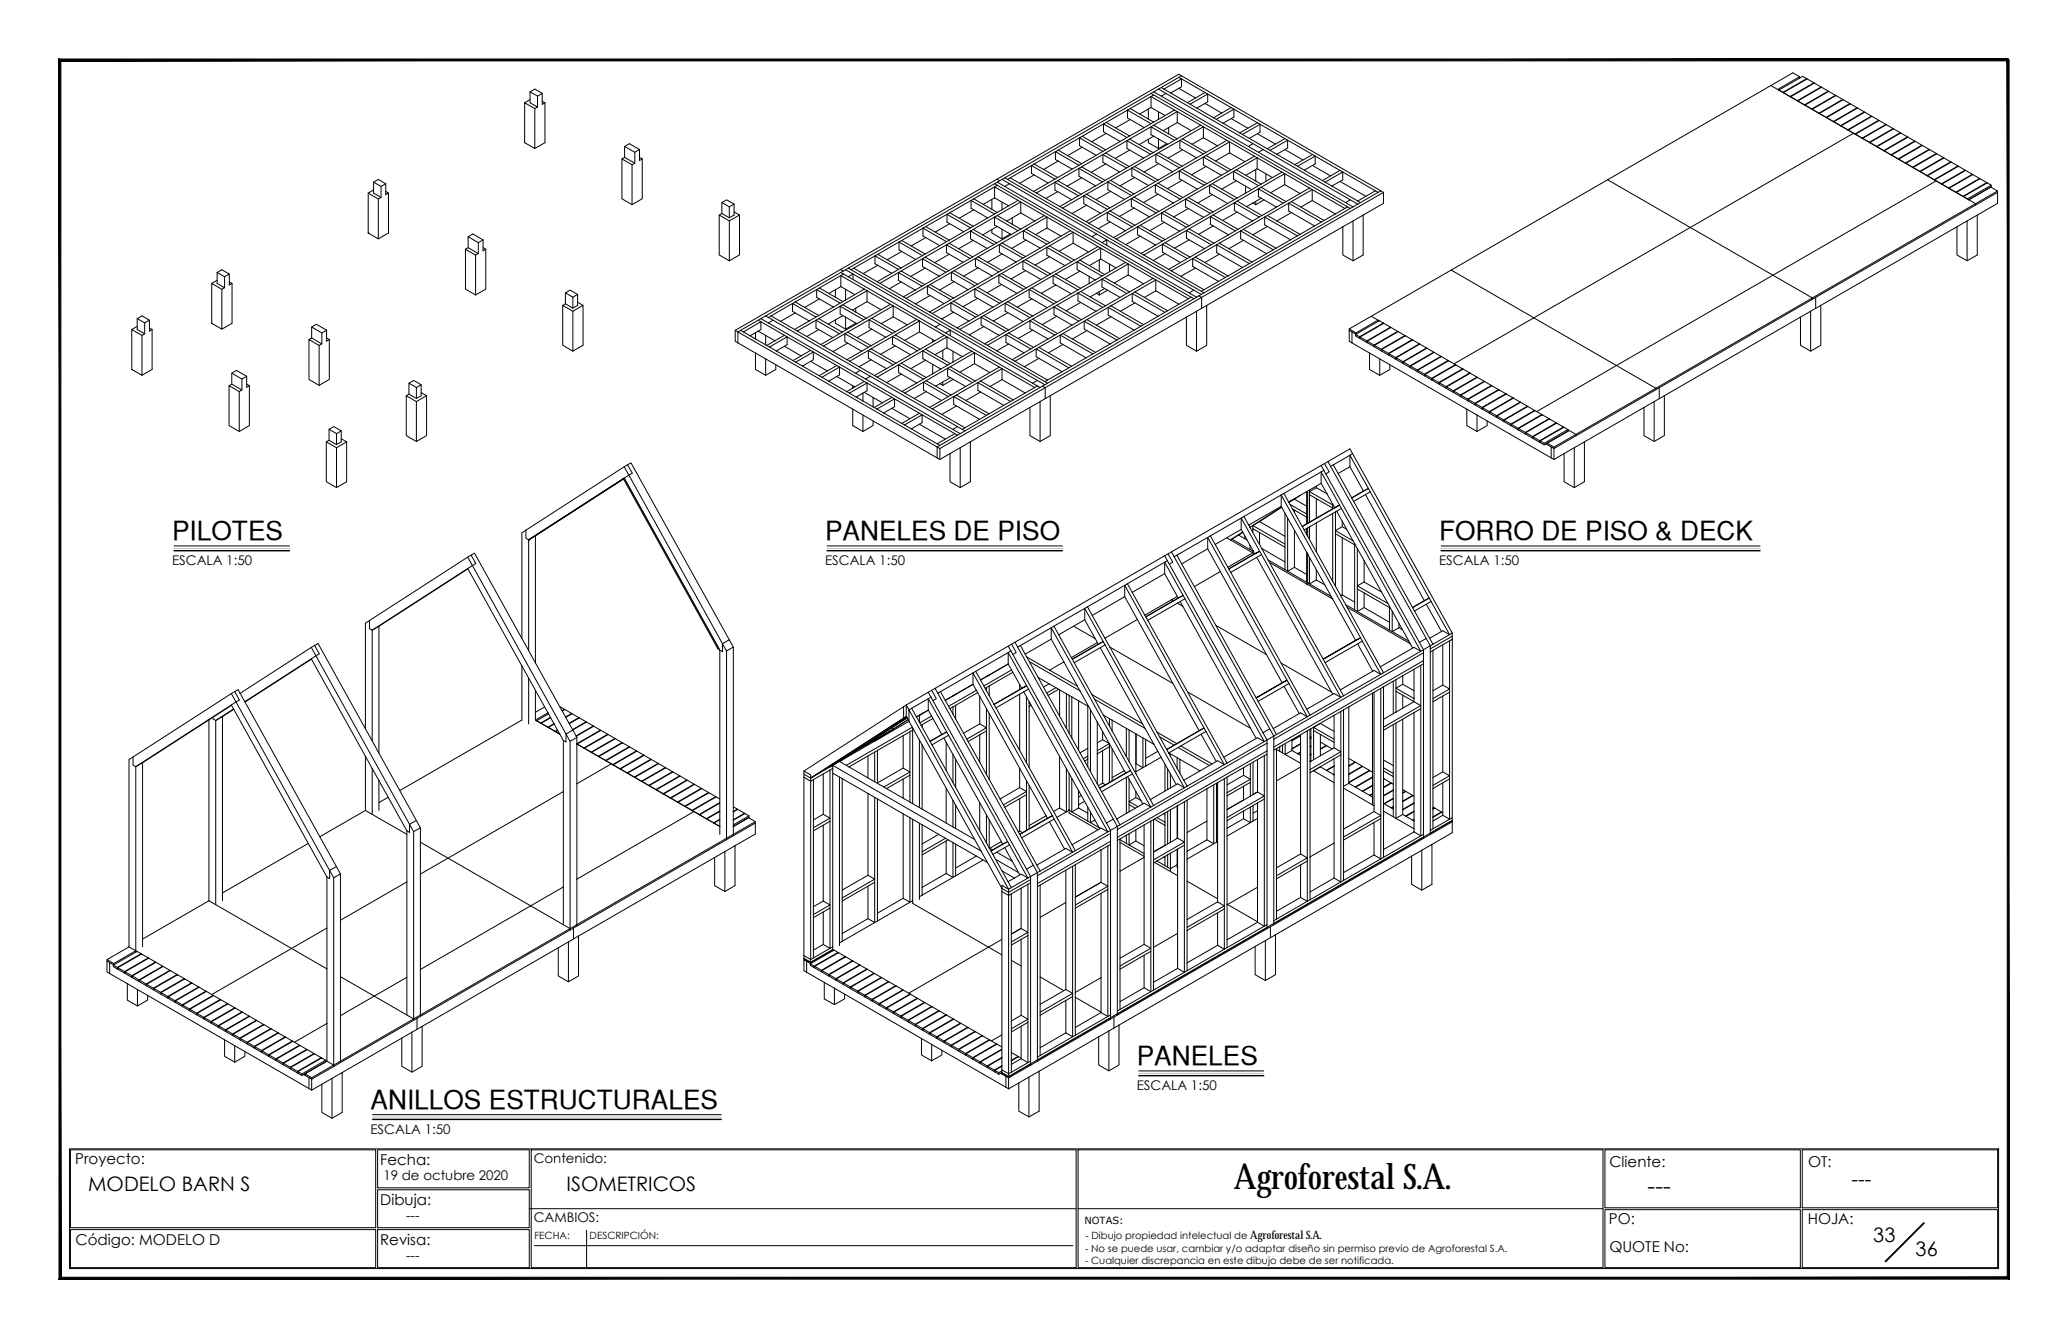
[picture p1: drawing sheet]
<svg xmlns="http://www.w3.org/2000/svg" width="432mm" height="279mm" viewBox="0 0 432 279" stroke-linecap="round" stroke-linejoin="round" font-family="sans-serif">
<defs><g id="words">
<text font-size="7.4" x="257.6" y="248.3">Agroforestal S.A.</text>
<g font-size="5.5">
<text x="35.9" y="112.7">PILOTES</text>
<text x="172.3" y="112.7">PANELES DE PISO</text>
<text x="300.5" y="112.7">FORRO DE PISO &amp; DECK</text>
<text x="237.4" y="222.3">PANELES</text>
<text x="77.4" y="231.5">ANILLOS ESTRUCTURALES</text>
</g>
<text font-size="4.9" x="344" y="249.2">---</text>
<g font-size="4.2">
<text x="18.4" y="248.8">MODELO BARN S</text>
<text x="118.3" y="248.6">ISOMETRICOS</text>
<text x="386.6" y="247.6">---</text>
<text x="391.1" y="259.4">33</text>
<text x="400" y="262.3">36</text>
</g>
<g font-size="3.1">
<text x="15.7" y="243.2">Proyecto:</text>
<text x="79.4" y="243.2">Fecha:</text>
<text x="336.1" y="243.7">Cliente:</text>
<text x="377.6" y="243.6">OT:</text>
<text x="79.4" y="251.6">Dibuja:</text>
<text x="336" y="255.5">PO:</text>
<text x="377.5" y="255.5">HOJA:</text>
<text x="15.8" y="260">Código: MODELO D</text>
<text x="79.4" y="260.1">Revisa:</text>
<text x="336" y="261.5">QUOTE No:</text>
</g>
<g font-size="2.8">
<text x="35.9" y="118">ESCALA 1:50</text>
<text x="172.3" y="118">ESCALA 1:50</text>
<text x="300.5" y="118">ESCALA 1:50</text>
<text x="237.4" y="227.6">ESCALA 1:50</text>
<text x="77.4" y="236.8">ESCALA 1:50</text>
<text x="111.4" y="242.9">Contenido:</text>
<text x="80.1" y="246.5">19 de octubre 2020</text>
<text x="84.8" y="254.8">---</text>
<text x="111.4" y="255.3">CAMBIOS:</text>
<text x="84.8" y="263.1">---</text>
</g>
<text font-size="2.4" x="261.1" y="258.8">Agroforestal S.A.</text>
<g font-size="2.1">
<text x="226.4" y="255.5">NOTAS:</text>
<text x="111.6" y="258.8">FECHA:</text>
<text x="123.1" y="258.8">DESCRIPCIÓN:</text>
<text x="226.6" y="261.4">- No se puede usar, cambiar y/o adaptar diseño sin permiso previo de Agroforestal S.A.</text>
<text x="226.6" y="263.9">- Cualquier discrepancia en este dibujo debe de ser notificada.</text>
<text x="226.6" y="258.8">- Dibujo propiedad intelectual de</text>
</g>
</g></defs>
<!-- layer: TEXTOS TITULOS -->
<path d="M36.4 114h24M172.7 114h49.1M300.9 114h66.6" fill="none" stroke="#000" stroke-width=".21"/>
<path d="M36.4 115h24M172.7 115h49.1M300.9 115h66.6" fill="none" stroke="#000" stroke-width=".3"/>
<path d="M36.4 114.5h24M172.7 114.5h49.1M300.9 114.5h66.6" fill="none" stroke="#c0c0c0" stroke-width=".21"/>
<!-- layer: 0 -->
<g fill="none" stroke="#000" stroke-width=".21">
<path d="M110.7 19.2l1-.6 1.5 .9-1 .6zM110.7 19.2v2.3l1.5 .9-.5 .3M113.2 19.5v2.3l.6-.3-.6-.4M240.3 19.5l-30.5 17.6 .6 .4M240.3 19.5l.6 .3M240.9 19.2l-.6 .3M241.9 18.6l1.5 .9-.9 .6-1.6-.9M241.9 18.6l-1 .6M242.5 18.3l-.6 .3M243 18.6l3.7-2.1 4.9 2.8M243 18.6l1.4 .8M243.4 19.5l18.2 10.5"/>
<path d="M244.4 19.4l3.5 2M246.1 16.2l-3.6 2.1 .5 .3M246.1 16.2l.6 .3v1.6l-.6 .3M246.1 16.2l.6-.4 41.6 24M246.1 18.4l3.5 2.1M246.1 18.4l-1.7 1M246.7 15.8l-.6-.3-37.9 21.9M251.6 19.3l.6 .3v1.7l-2.3 1.3M251.6 19.3l-3.7 2.1M369.8 17.9l1.4 .8M369.8 17.9l-34.1 19.6M371.2 18.7l.2 .1"/>
<path d="M371.4 18.8l.9 .5M371.4 18.8h.1M372.3 19.3l.1 .1M372.4 19.4l1.5 .8M372.4 19.3l1.4 .9M372.4 19.3v.1M375.8 16.3v-.3l-1.4-.8-4.6 2.7M375.8 16l-4.6 2.7M377.2 16.5l-.8-.6-5 2.9M377.2 16.4l-4.9 2.9M378.7 17.4v-.1l-4.9 2.9M378.7 17.3l-1.4-.8-4.9 2.8"/>
<path d="M380.2 18.3v-.1l-4.9 2.9M380.2 18.2l-1.4-.9-4.9 2.9M381.8 19.1v-.1l-5 2.9M381.8 19l-1.5-.8-4.9 2.9M383.3 19.9l-1.5-.8-4.9 2.8M78 38l1-.5 1.5 .9-.9 .5zM78 38v2.3l1.6 .9-.6 .4M78 39.7l-1.1 .6M79.6 38.9v2.3M80.5 38.4v2.3l.6-.4-.6-.3M109.5 21.5l2.2 1.2v8.3l-2.2-1.2zM110.7 20.8l-1.2 .7"/>
<path d="M112.2 20.1v2.3M113.8 21.5v8.3l-2.1 1.2M129.9 33.2l.5-.3 2.1 1.2M130.4 30.6l2.1 1.2M132 34.4l-2.1-1.2v8.3l2.1 1.2M132 34.4v8.3M133.5 31.2l-2.1-1.2-1 .6v2.3M133.5 31.2l-1 .6v2.3l-.5 .3M133.5 31.2v2.3l.6-.3M133.5 32.9l.6 .3M134.1 33.2v8.3l-2.1 1.2M207.7 38.4l-30.6 17.6 .6 .3"/>
<path d="M207.7 38.4l.5 .3M208.2 38l-.5 .4M208.7 37.8l-.5-.4-32.7 18.9M209.2 37.5l1.6 .9-1 .5-1.6-.9M209.2 37.5l-1 .5M209.8 37.1l-.6 .4M209.8 38.9l18.2 10.5M210.8 38.4l18.2 10.5M210.9 37.1l-.5 .4 41 23.7 30.5-17.7M210.9 37.1l4.5-2.5v1.6l3.5 2M210.9 37.1l4.9 2.9M215.8 40l.6 .3"/>
<path d="M215.9 34.2l-.5 .4 4.9 2.8 .5-.3M215.9 34.2l4.9 2.9M215.9 34.2l4.5-2.5v1.6l3.5 2M215.9 36.5l-3 1.8M220.3 37.4l-4.5 2.6M220.8 37.7l-.5 .4 4.9 2.8 .5-.3M220.8 37.7l4.5-2.5v1.6l3.5 2M220.8 37.7l4.9 2.9M220.9 31.3l-.5 .4 4.9 2.8 .5-.3M220.9 31.3l4.9 2.9M220.9 31.3l4.5-2.5v1.6l3.5 2M220.9 33.6l-3 1.8"/>
<path d="M225.3 34.5l-4.5 2.6M225.8 34.8l-.5 .4 4.9 2.8 .5-.3M225.8 34.8l4.5-2.5v1.6l3.5 2M225.8 34.8l4.9 2.9M225.8 37.1l-3 1.8M226 28.5l-.6 .3 4.9 2.8 .6-.3M226 28.5l4.9 2.8M226 28.5l4.4-2.6v1.6l3.5 2M226 30.7l-3.1 1.8M230.2 38l-4.5 2.6M230.3 31.6l-4.5 2.6M230.9 31.9l-.6 .4 4.9 2.8 .6-.3"/>
<path d="M230.9 31.9l4.4-2.5v1.6l3.5 2M230.9 31.9l4.9 2.9M230.9 34.2l-3.1 1.8M231 25.6l-.6 .3 4.9 2.8 .6-.3M231 25.6l4.9 2.8M231 25.6l4.4-2.6v1.6l3.5 2M231 27.9l-3.1 1.7M231.9 37.7l-.6 .3 4.9 2.8 .6-.3M231.9 37.7l4.4-2.6v1.6l3.5 2M231.9 37.7l4.9 2.8M231.9 40l-3 1.7M235.2 35.1l-4.5 2.6"/>
<path d="M235.3 28.7l-4.4 2.6M235.9 29.1l-.6 .3 4.9 2.8 .6-.3M235.9 29.1l4.9 2.8M235.9 31.3l-3.1 1.8M236 22.7l-.6 .3 4.9 2.8 .6-.3M236 22.7l3.8 2.2M236 25l-3.1 1.7M236 22.7l4.3-2.5 4.9 2.8M236.9 34.8l-.6 .3 4.9 2.8 .6-.3M236.9 34.8l4.9 2.8M236.9 34.8l4.4-2.6v1.6l3.5 2.1M236.9 37.1l-3 1.7"/>
<path d="M238.9 26.6l-3 1.8M239.8 22.8v2.1M239.8 29.1v.7l2.1 1.2M239.8 24.9l1.1 .6M240.2 32.2l-4.4 2.6M240.3 25.8l-1.4 .8M240.3 22.4v-2.2l.6-.4 40.5 23.4-.6 .3M240.3 22.4l-2.3 1.4M240.3 22.4l3 1.7M240.9 26.2l-.6 .3 4.9 2.8 .6-.3M240.9 28.4l-3.1 1.8M240.9 28.4l-.6-.3v-1.6l-4.4 2.6"/>
<path d="M240.9 26.2l2 1.1M240.9 28.4l1 .6M241.2 37.9l-4.4 2.6M241.8 38.3l-.6 .3 5.2 3 .6-.3M241.8 38.3l5.2 3M241.8 38.3l4.4-2.6v1.6l3.8 2.2M241.9 29l1.9 1.1M241.9 23.3v1.6M241.9 29v2M241.9 24.9l-1 .6M241.9 31.9l-.6 .3 4.9 2.8 .6-.3M241.9 31.9l4.5-2.6v1.6l3.4 2.1"/>
<path d="M241.9 31.9l4.9 2.8M241.9 34.2l-3 1.7M242.5 20.1l18.1 10.5M242.9 27.3l2.9 1.7M243.6 30l-1.7 1M244 26.6v1.4M244.8 35.9l-3 1.7M245.2 29.3l-4.4 2.6M245.2 23l.6 .3v2.3M245.2 23l-3.3 1.9M245.8 25.6l-2.9 1.7M245.8 25.6l2.9 1.7"/>
<path d="M246.2 35l-1.4 .9M246.8 35.4l-.6 .3 5.2 3 .6-.3M246.8 35.4l4.5-2.6v1.6l3.7 2.2M246.8 35.4l5.2 3M246.8 37.6l-3 1.8M246.9 29l-.5 .3 4.9 2.8 .5-.3M246.9 29l4.9 2.8M246.9 31.3l-3 1.7M246.9 29l4.4-2.5 4.9 2.8M247.9 21.4l.6 .4M248.5 21.8l3.7-2.2 4.9 2.9M248.5 21.8l1.4 .8"/>
<path d="M249.8 33l-3 1.7M249.9 22.6l3.5 2M250.7 26.1l.6 .4v2.3M250.7 26.1l-4.9 2.9M250.7 26.1l-4.9-2.8-4.9 2.9M251.3 32.1l-1.5 .9M251.3 28.8l2.9 1.6M251.3 28.8l-2.4 1.3M251.4 38.7l-4.4 2.6M251.6 21.6l3.5 2M251.8 32.5l-.5 .3 5.1 3 .6-.3M251.8 32.5l5.2 3"/>
<path d="M251.8 34.8l-3 1.7M251.8 32.5l4.9-2.9 5.2 3M253.1 38.4l-.5 .3 5.1 3 .6-.4M253.1 38.4l5.2 2.9M253.1 38.4l4.5-2.6v1.6l2.5 1.5M253.4 24.6l.6 .3M254 24.9l3.6-2.1 4.9 2.8M254 24.9l1.4 .8M255.4 25.7l3.5 2M256.2 29.3l.5 .3v2.3M256.2 29.3l-4.4 2.5M256.4 35.8l-4.4 2.6"/>
<path d="M256.7 31.9l3.2 1.9M256.7 31.9l-2.9 1.7M257.1 22.5l.5 .3v1.6l-2.2 1.3M257.1 22.5l-3.7 2.1M257.1 24.8l3.5 2M258.1 35.5l-.5 .3 5.2 3 .5-.3M258.1 35.5l4.1 2.3M258.1 37.8l-3 1.7M258.1 35.5l4.4-2.6 5.2 3M258.9 27.7l.5 .4M259.4 28.1l3.7-2.1 5.2 2.9M259.4 28.1l1.4 .8"/>
<path d="M260.1 38.9v1.4M260.1 38.9l1.2 .7M260.6 30.6l1-.6 2.2 1.2-1 .6zM260.8 28.9l3.8 2.2M261.9 32.6l.6 .3v2.3M261.9 32.6l-4.9 2.9M262.2 35.4v2.4M262.2 37.8l1.1 .7M262.5 35.2l3.2 1.9M262.5 35.2l-2.4 1.4M262.5 25.6l.6 .4v1.6l-2.3 1.3M262.5 25.6l-3.6 2.1"/>
<path d="M262.5 27.9l3.8 2.2M262.8 38.8l-4.5 2.5M262.8 31.8l18.2 10.5M263.3 39.1l-.5 .3 5.1 3 .6-.3M263.3 39.1l5.2 3M263.3 39.1l4.9-2.8 5.2 3M263.8 31.2l18.1 10.5M264.3 36.3v1.6M264.6 31.1l.6 .3M265.2 31.4l3.7-2.1 5.1 3M265.2 31.4l1.4 .8M265.7 37.1l-2.4 1.4"/>
<path d="M266.6 32.2l3.8 2.2M267.7 35.9l.5 .4v2.3M267.7 35.9l-2 1.2M268.2 38.6l3.3 1.8M268.2 38.6l-2.9 1.6M268.3 28.9l.6 .4v1.6l-2.3 1.3M268.3 28.9l-3.7 2.2M268.3 31.2l3.8 2.2M270.4 34.4l.5 .3M270.9 34.7l3.7-2.1 5.2 3M270.9 34.7l1.4 .8M272.3 35.5l3.8 2.2"/>
<path d="M273.4 39.3l.6 .3v2.3M273.4 39.3l-4.9 2.8M274 32.3l.6 .3v1.6l-2.3 1.3M274 32.3l-3.6 2.1M274 34.6l3.8 2.1M276.1 37.7l.6 .3M276.7 38l3.7-2.1 6.8 3.9M276.7 38l1.4 .9M278.1 38.9l5.4 3.1M279.8 35.6l.6 .3v1.6l-2.3 1.4M279.8 35.6l-3.7 2.1M279.8 37.9l5.4 3.1"/>
<path d="M287.2 39.8l.5 .4-3.6 2.1M287.2 39.8l-3.7 2.2M288.3 39.8l.6 .4v2.3l-4.3 2.4M288.3 39.8l-.6 .4M373.9 20.2l1.4 .9M375.3 21.1h.1M375.4 21.1l1.4 .8M375.4 21.1h.1M376.8 21.9l.1 .1M376.9 22l1.5 .8M376.9 21.9l1.4 .9M376.9 21.9v.1"/>
<path d="M378.4 22.8l1.4 .9M379.8 23.7h.1M379.9 23.7l1.4 .8M379.9 23.7h.1M381.3 24.5l.1 .1M381.4 24.6l1.4 .8M382.8 25.4l.1 .1M382.9 25.5l1.5 .8M382.9 25.4v.1M383.3 20v-.1l-5 2.9M384.4 26.3l1.4 .8M384.4 26.3h.1"/>
<path d="M384.8 20.9v-.1l-5 2.9M384.8 20.8l-1.5-.9-4.9 2.9M385.8 27.1l1.2 .7M385.9 27.2l1.4 .8M385.9 27.2h.1M386.3 21.7v-.1l-5 2.9M386.3 21.6l-1.4-.8-5 2.9M387 27.8l-34.1 19.7 17.3 10M387 27.8l.3 .2M387.3 28l.1 .1M387.4 28l1.4 .8M387.4 28.1l1.4 .8"/>
<path d="M387.4 28v.1M387.8 22.6v-.1l-5 2.9M387.8 22.5l-1.4-.8-5 2.9M388.8 28.9h.1M388.9 28.9l1.4 .8M388.9 28.9h.1M389.3 23.5l-5 2.8-1.4-.9M389.3 23.4l-1.4-.8-5 2.8M390.3 29.7l.1 .1M390.4 29.8l2.9 1.7M390.4 29.8h.1M390.8 24.3l-5 2.8"/>
<path d="M390.8 24.2l-1.4-.8-5 2.9M391.9 30.6l1.4 .8M391.9 30.6v.1M392.3 25.2l-5 2.8M392.3 25.1l-1.4-.8-5 2.9M393.3 31.5h.1M393.4 31.5l1.4 .8M393.8 26.1l-5 2.8M393.8 26l-1.4-.8-5 2.8M394.8 32.3l.1 .1M394.9 32.4l9 5.2M394.9 32.4h.1"/>
<path d="M395.3 26.9l-5 2.8M395.3 26.8l-1.4-.8-5 2.9M396.4 33.2l1.4 .8M396.4 33.2v.1M396.8 27.8v-.1l-5 2.9-1.4-.8M396.8 27.7l-1.4-.8-5 2.9M397.9 34.1h.1M398.3 28.7v-.1l-5 2.9M398.3 28.6l-1.4-.8-5 2.8M399.4 35l1.5 .8M399.4 35h.1M399.8 29.6v-.1l-5 2.8"/>
<path d="M399.8 29.5l-1.4-.9-5 2.9M400.9 35.8l1.5 .9M400.9 35.8v.1M401.3 30.4v-.1l-5 2.9-1.4-.8M401.3 30.3l-1.4-.8-5 2.9M402.5 36.7l1.4 .8M402.5 36.7h.1M402.8 31.3v-.1l-5 2.9M402.8 31.2l-1.4-.8-5 2.8M403.9 37.6l.4 .2-34.1 19.7M404 37.6l1.4 .8M404 37.6h.1"/>
<path d="M404.3 32.2v-.1l-4.9 2.8-1.5-.8M404.3 32.1l-1.4-.9-5 2.9M405.4 38.4l.1 .1M405.5 38.4l1.4 .9M405.5 38.4v.1M405.5 38.5l1.4 .8M405.8 33v-.1l-4.9 2.9M405.8 32.9l-1.4-.8-5 2.9M406.9 39.3l1.5 .9M407 39.3l1.4 .8M407 39.3h.1M407.3 33.9v-.1l-4.9 2.9"/>
<path d="M407.3 33.8l-1.4-.8-5 2.8M408.8 34.8v-.1l-4.9 2.9M408.8 34.7l-1.4-.9-4.9 2.9M410.3 35.6v-.1l-4.9 2.9M410.3 35.5l-1.4-.8-4.9 2.9M411.8 36.5v-.1l-4.9 2.9M411.8 36.4l-1.4-.8-4.9 2.8M413.3 37.4v-.1l-4.9 2.9M413.3 37.3l-1.4-.9-4.9 2.9M414.8 38.2v-.1l-4.9 2.9M414.8 38.1l-1.4-.8-4.9 2.9M414.8 39.5l-3.6 2.2"/>
<path d="M414.8 39.5h.1M414.9 39.5l.8-.4 1.4 .8v.3M414.9 39.5l-3.7 2.2M415.4 39.2l.4-.2v-.3l-.9-.5-4.9 2.9M415.4 39.2l-.6 .3M415.4 39.2h.1M415.8 38.7l-5 2.9-.8-.5M417.1 39.9l-4.6 2.6-1.4-.8M44.2 59.2l2.1 1.2v8.3l-2.1-1.2zM45.3 56.9l1-.6 1.6 .9-1 .6zM45.3 56.9v2.3l1.6 .9-.6 .3M45.3 58.5l-1.1 .7"/>
<path d="M46.9 57.8v2.3M47.9 57.2v2.3l.6-.3-.6-.3M48.5 59.2v8.3l-2.2 1.2M76.9 40.3l2.1 1.3v8.3l-2.1-1.2zM81.1 40.3v8.4l-2.1 1.2M97.2 52l.5-.3 2.2 1.2M97.7 49.4l2.2 1.3M99.3 53.3l-2.1-1.3v8.4l2.1 1.2M99.3 53.3v8.3M100.9 50.1l-2.2-1.2-1 .5v2.3M100.9 50.1l-1 .6v2.2l-.6 .4M100.9 50.1v2.3l.5-.4"/>
<path d="M100.9 51.7l.5 .3M101.4 52v8.4l-2.1 1.2M150.2 44.9l.5-.3 1.6 .9M150.7 42.3v2.3M152.3 46.1l-2.1-1.2v8.3l2.1 1.3M152.3 43.2v2.3M152.3 46.1v8.4M153.3 42.6l-1.6-.9-1 .6 1.6 .9M153.3 44.3l1.1 .6-2.1 1.2M153.3 42.6v2.3l-1 .6M153.3 42.6l-1 .6M154.4 44.9v8.3l-2.1 1.3"/>
<path d="M175.5 56.3l-22 12.7 .6 .3 .5-.3M175.5 56.3l.6 .3M175.6 59.8l-2.5 1.5M175.6 56.9l.5 .3M175.6 59.8l1 .6M175.6 56.9l-15.7 9.1M176.1 57.2l-.5 .4v2.2M176.1 57.2l1 .6M176.6 56.3l1.5 .9-1 .6M176.6 56.3l-1 .6M177.1 57.8l18.2 10.5M177.1 56l-.5 .3"/>
<path d="M178.1 58.4v-1.2l18.2 10.5M178.3 56l-.6 .3 41 23.7 30.6-17.6M178.3 56l4.4-2.6v1.7l3.5 2M178.3 56l4.9 2.8M183.2 58.8l.5 .4M183.3 53.1l-.6 .3 4.9 2.9 .6-.4M183.3 53.1l4.9 2.8M183.3 53.1l4.4-2.6v1.7l3.5 2M183.3 55.4l-3.1 1.7M183.7 59.2l3.9-2.3v1.6l3.5 2.1M183.7 59.2l4.9 2.8M187.6 56.3l-4.4 2.5"/>
<path d="M188.2 56.6l-.6 .3 4.9 2.8 .6-.3M188.2 56.6l4.4-2.6v1.7l3.5 2M188.2 56.6l4.9 2.8M188.2 58.9l-2.5 1.4M188.3 50.2l-.6 .3 4.9 2.9 .6-.4M188.3 50.2l4.9 2.8M188.3 50.2l4.4-2.6v1.7l3.5 2M188.3 52.5l-3 1.8M192.5 59.7l-1.4 .9M192.6 53.4l-4.4 2.5M193.2 53.7l-.6 .3 4.9 2.9 .6-.4M193.2 53.7l4.4-2.6v1.7l3.5 2"/>
<path d="M193.2 53.7l4.9 2.8M193.2 56l-3 1.7M193.3 47.3l-.6 .3 4.9 2.9 .6-.3M193.3 47.3l4.9 2.9M193.3 47.3l4.4-2.5v1.6l3.5 2M193.3 49.6l-3 1.8M194.2 59.4l-.6 .3 4.9 2.9 .6-.3M194.2 59.4l4.4-2.5v1.6l3.5 2M194.2 59.4l4.9 2.9M197.5 56.9l-4.4 2.5M197.6 50.5l-4.4 2.5M198.2 50.8l-.6 .3 4.9 2.9 .6-.4"/>
<path d="M198.2 50.8l4.4-2.6v1.7l3.5 2M198.2 50.8l4.9 2.8M198.2 53.1l-3 1.7M198.3 44.4l-.6 .4 4.9 2.8 .6-.3M198.3 44.4l4.9 2.9M198.3 44.4l4.5-2.5v1.6l3.4 2M198.3 46.7l-3 1.8M199.2 56.5l-.6 .4 4.9 2.8 .6-.3M199.2 56.5l4.5-2.5v1.6l3.4 2M199.2 56.5l4.9 2.9M199.2 58.8l-3 1.8M202.5 54l-4.4 2.5"/>
<path d="M202.6 47.6l-4.4 2.6M203.2 47.9l-.6 .3 4.9 2.9 .6-.4M203.2 47.9l4.9 2.8M203.2 50.2l-3 1.7M203.3 41.5l-.5 .4 4.9 2.8 .5-.3M203.3 41.5l3.8 2.2M203.3 43.8l-3 1.8M203.3 41.5l4.4-2.5 4.9 2.8M203.5 59.7l-1.4 .8M204.2 53.6l-.5 .4 4.9 2.8 .5-.3M204.2 53.6l4.9 2.9M204.2 53.6l4.5-2.5v1.6l3.5 2"/>
<path d="M204.2 55.9l-3 1.8M206.2 45.5l-3 1.8M207.1 41.6v2.1M207.1 47.9v.8l2.1 1.2M207.1 43.7l1.1 .7M207.1 57.6l-3 1.8M207.5 51.1l-4.4 2.5M207.7 44.7l-1.5 .8M207.7 41.3v-2.3l.5-.3 40.5 23.4-.6 .3M207.7 41.3l-2.4 1.4M207.7 41.3l2.9 1.7M208.2 45l-.5 .3 4.9 2.9 .5-.4"/>
<path d="M208.2 47.3l-3 1.8M208.2 45l3.1 1.8M208.2 45l4.9-2.8 4.9 2.8M208.6 56.8l-1.5 .8M209.1 57.1l-.5 .3 5.2 3 .5-.3M209.1 57.1l5.2 3M209.1 57.1l4.5-2.6v1.7l3.7 2.2M209.1 59.4l-3 1.8M209.2 47.9l-1.5-.9v-1.7l-4.5 2.6M209.2 42.2v1.6M209.2 47.9v2M209.2 47.9l1.8 1"/>
<path d="M209.2 43.8l-1 .6M209.2 50.7l-.5 .4 4.9 2.8 .5-.3M209.2 50.7l4.5-2.5v1.6l3.5 2M209.2 50.7l4.9 2.9M209.2 53l-3 1.8M211 48.9l-1.8 1M211 48.9l.1 .1M211.3 45.5v1.3M211.3 46.8l1.8 1M212.6 48.2l-4.5 2.5M212.6 41.8l.5 .4v2.3M212.6 41.8l-3.4 2"/>
<path d="M213.1 44.5l-2.9 1.7M213.1 44.5l3 1.7M213.6 53.9l-4.5 2.6M214.1 54.2l-.5 .3 5.2 3 .5-.3M214.1 54.2l4.5-2.5v1.6l3.8 2.2M214.1 54.2l5.2 3M214.1 56.5l-3 1.8M214.2 47.8l-.5 .4 4.9 2.8 .6-.3M214.2 47.8l5 2.9M214.2 50.1l-3 1.8M214.2 47.8l4.4-2.5 4.9 2.9M216.4 40.3l3.9-2.2v1.6l3.5 2"/>
<path d="M216.4 40.3l2 1.1M217.3 58.4l-3 1.7M218 45l.6 .3v2.3M218 45l-4.9 2.8M218.4 41.4l2.9 1.7M218.6 51l-4.5 2.6M218.6 47.6l2.9 1.7M218.6 47.6l-2.4 1.4M218.8 57.5l-1.5 .9M219.2 51.3l-.6 .4 5.2 3 .5-.4M219.2 51.3l5.1 3M219.2 53.6l-3.1 1.8"/>
<path d="M219.2 51.3l4.9-2.8 5.2 3M220.5 57.2l-.6 .3 5.2 3 .5-.3M220.5 57.2l5.1 3M220.5 57.2l4.4-2.5v1.6l2.5 1.4M220.5 59.5l-3.1 1.8M220.8 40l-2.4 1.4M221.3 43.1l.6 .4M221.9 43.5l4.4-2.6v1.6l3.5 2M221.9 43.5l4.9 2.8M222.4 55.5l-3.1 1.7M223.5 48.2l.6 .3v2.3M223.5 48.2l-4.3 2.5"/>
<path d="M223.8 54.7l-1.4 .8M224.1 50.8l3.2 1.8M224.1 50.8l-3 1.7M225.2 40.9l-3.9 2.2M225.5 54.3l-.6 .4 5.2 2.9 .6-.3M225.5 54.3l4 2.4M225.5 56.6l-3.1 1.8M225.5 54.3l4.3-2.5 5.2 3M226.8 46.3l.5 .3M226.9 40.6l-.6 .3 4.9 2.8 .6-.3M226.9 40.6l4.4-2.6v1.6l3.5 2M226.9 40.6l4.9 2.8"/>
<path d="M226.9 42.9l-3.1 1.7M227.3 46.6l3.9-2.2v1.6l3.8 2.2M227.3 46.6l5.2 3M227.4 57.7v1.5M227.4 57.7l1.3 .8M227.4 59.2l-1.8 1M228.7 58.5l-1.3 .7M229.3 51.5l.5 .3v2.3M229.3 51.5l-5 2.8M229.5 54.3v2.4M229.5 56.7l1.2 .6M229.8 44.5l-3 1.8"/>
<path d="M229.8 54.1l3.2 1.8M229.8 54.1l-2.3 1.4M230.1 57.6l-1.4 .9M230.1 50.7l18.2 10.5M230.7 58l-.6 .3 5.2 3 .5-.3M230.7 58l5.1 3M230.7 58l4.9-2.9 5.2 3M231.1 51.2v-1.1l-2.1-1.2-1 .5 2.1 1.3 1-.6 18.2 10.5M231.2 43.7l-1.4 .8M231.7 55.1v1.6M231.7 56.7l-1 .6M231.8 44l-.6 .4 5.2 3 .6-.4"/>
<path d="M231.8 44l5.2 3M231.8 44l4.4-2.5v1.6l3.8 2.2M231.8 46.3l-2.5 1.5M232.5 49.6l.6 .3M233.1 49.9l4.4-2.5v1.6l3.8 2.2M233.1 49.9l5.2 3M234.8 41.6l-3 1.8M235 48.2l-2.5 1.4M235 54.8l.6 .3v2.3M235 54.8l-3.3 1.9M235.6 57.4l3.2 1.9M235.6 57.4l-3 1.7"/>
<path d="M236.2 40.8l-1.4 .8M236.4 47.4l-1.4 .8M236.8 41.1l-.6 .4 5.2 3 .6-.4M236.8 41.1l5.2 3M236.8 41.1l4.4-2.5v1.6l3.8 2.2M236.8 43.4l-3 1.8M238.1 47l-.6 .4 5.2 3 .6-.4M238.1 47l4.4-2.5v1.6l3.8 2.2M238.1 47l5.2 3M238.1 49.3l-3 1.8M238.3 52.9l.5 .4M238.8 53.3l3.9-2.3v1.6l3.8 2.2"/>
<path d="M238.8 53.3l5.2 3M240 45.3l-3 1.7M240.8 58.1l.5 .4v2.2M240.8 58.1l-5 2.9M241.4 44.5l-1.4 .8M241.8 40.5l-3 1.8M242.7 50.4l-4.4 2.5M243.1 44.1l-.6 .4 5.2 3 .6-.4M243.1 44.1l4.5-2.5v1.6l3.7 2.2M243.1 44.1l5.2 3M243.1 46.4l-3 1.8M243.3 50.7l-.6 .3 5.2 3 .6-.3"/>
<path d="M243.3 50.7l4.4-2.6v1.7l3.8 2.1M243.3 50.7l5.2 3M243.3 53l-2.5 1.4M244 56.3l.6 .3M244.6 56.6l4.4-2.6 6.8 3.9 .6-.3M244.6 56.6l6.8 3.9M246.4 41.6l-4.4 2.5M247.7 47.5l-4.4 2.5M247.9 54l-3.9 2.3M248.1 41.3l-.5 .3 5.1 3 .6-.4M248.1 41.3l4.5-2.6v1.6l3.7 2.2M248.1 41.3l5.2 2.9"/>
<path d="M248.1 43.5l-3 1.8M248.3 47.8l-.6 .3 5.2 3 .6-.3M248.3 47.8l5.2 3M248.3 47.8l4.4-2.6v1.7l3.8 2.1M248.3 50.1l-3 1.7M249.6 53.7l4.4-2.6 6.9 3.9 .5-.3M249.6 53.7l-.6 .3v1.6l5.4 3.2M249.6 53.7l6.8 3.9M249.6 56l-3 1.7M251.3 45.4l-3 1.7M251.5 51.9l-3 1.8M252.7 44.6l-1.4 .8"/>
<path d="M252.9 51.1l-1.4 .8M253.1 40.6l-3 1.8M253.3 44.9l-.6 .3 5.2 3 .6-.3M253.3 44.9l5.2 3M253.3 44.9l4.4-2.6v1.7l3.8 2.1M253.3 47.2l-3 1.7M254.4 58.8l-3 1.7M254.6 50.8l4.4-2.6 6.9 4 .5-.4M254.6 50.8l-.6 .3v1.6l5.4 3.2M254.6 50.8l6.8 3.9M254.6 53.1l-3 1.7M255.8 57.9l-1.4 .9"/>
<path d="M257.7 41.7l-4.4 2.5M257.9 48.2l-4.4 2.6M258.3 42l-.6 .3 5.2 3 .6-.3M258.3 42l5.2 3M258.3 44.3l-3 1.7M259.4 55.9l-3 1.7M259.6 47.9l4.5-2.6 6.8 4 .6-.4M259.6 47.9l-.6 .3v1.6l5.5 3.2M259.6 47.9l6.8 3.9M259.6 50.2l-3 1.7M260.9 55l-1.5 .9M261.6 42.4l.6 .3"/>
<path d="M261.6 42.4l-1.3 .7M262.2 42v.7M262.9 45.3l-4.4 2.6M263.3 41.4l-1.7 1M263.9 41.7l-1.1-.6v-1.7l-4.5 2.6M263.9 41.7l-1.7 1M263.9 41.7l2.6 1.5M264.5 53l-3.1 1.7M264.6 45l4.5-2.6 6.8 4 .6-.4M264.6 45l-.5 .3v1.7l5.4 3.1M264.6 45l6.9 3.9M264.6 47.3l-3 1.7"/>
<path d="M265.9 52.2l-1.4 .8M266.5 43.2l-3 1.8M267.9 42.4l-1.4 .8M269.5 50.1l-3.1 1.7M269.6 42.1l-.5 .3v1.7l5.4 3.1M269.6 42.1l6.9 3.9M269.6 44.4l-3 1.7M269.6 42.1l4.4-2.5 6.8 3.9M270.9 49.3l-1.4 .8M274 41.9l4.8 2.8M274 41.9l-2.4 1.3M274.5 47.2l-3 1.7"/>
<path d="M275.9 46.4l-1.4 .8M278.8 44.7l-2.3 1.3M280.4 47.4v5.8l2.1 1.3M280.4 47.4l-28.4 16.4M280.8 43.5l-2 1.2M281.4 43.2l.5 .3M282.5 46.1l2.1-1.2v8.3l-2.1 1.3M282.5 43.2l-.6 .3M282.5 46.1l-2.1 1.3M282.5 46.1v8.4M283.5 42.6l-1.6-.9-.9 .6 1.5 .9M283.5 42.6l-1 .6"/>
<path d="M283.5 42l.6 .3M284.1 42.3l-.6 .3M288.9 40.2l-38 21.9-.6-.3M303 56.4l32.7-18.9 17.2 10-32.6 18.9zM303 56.4l-16.7 9.6M370.2 57.5l-32.7 18.8-17.2-9.9M370.2 57.5l8.2 4.7-32.7 18.9-8.2-4.8-16.6 9.6M408.4 40.2h.1M408.5 40.2l1.4 .8M408.5 40.2h.1M408.6 47.4l-28.4 16.4M409.9 41l.1 .1"/>
<path d="M410 41.1l1.1 .6M410 41.1h.1M410.7 46.1l2.2-1.2v8.3l-2.2 1.3-2.1-1.3v-5.8M410.7 46.1l-2.1 1.3M410.7 46.1v8.4M411.1 41.7h.1M411.2 41.7h.1M411.2 41.7h-.1M412.5 42.8v-.3l-34.1 19.7v.3M412.5 42.8l-33.4 19.3M412.9 40.7h.1M417.1 40.2v2.3l-4.2 2.4"/>
<path d="M417.1 40.2l-4.6 2.6M27.5 68.8l2.1 1.2v8.4l-2.1-1.3zM28.6 66.5l1-.5 1.6 .9-1 .5zM28.6 66.5v2.3l1.6 .9-.6 .3M28.6 68.2l-1.1 .6M30.2 67.4v2.3M31.2 66.9v2.2l.6-.3-.6-.3M31.8 68.8v8.3l-2.2 1.3M48.4 77.9l2.1 1.3M51.5 78.6l-2.1-1.2-1 .5v2.3M51.5 78.6l-1 .6v2.2l-.5 .4M51.5 78.6v2.3l.6-.4"/>
<path d="M64.5 70.9l.6-.3 2.1 1.2M65.1 68.3l2.1 1.2M66.6 72.1l-2.1-1.2v8.3l2.1 1.3M66.6 72.1v8.4M68.2 69l-2.1-1.3-1 .6v2.3M68.2 69l-1 .5v2.3l-.6 .3M68.2 69v2.2l.6-.3M68.2 70.6l.6 .3M68.8 70.9v8.3l-2.2 1.3M117.5 63.8l.6-.4 1.5 .9M118.1 61.2v2.2M119.6 65l-2.1-1.2v8.3l2.1 1.2"/>
<path d="M119.6 62.1v2.2M119.6 65v8.3M120.6 61.5l-1.5-.9-1 .6 1.5 .9M120.6 63.1l1.1 .7-2.1 1.2M120.6 61.5v2.3l-1 .5M120.6 61.5l-1 .6M121.7 63.8v8.3l-2.1 1.2M153.5 69v2.3l.6 .3M154.1 71.6v-2.3l41.6 24 .5-.3M154.1 71.6l3.6 2.1M155.2 69.3l3.7-2.1 4.9 2.8M155.2 69.3l1.4 .8"/>
<path d="M156.6 70.1l1.1 .7M157.7 69.5v1.3M157.7 73.7v3.5l2.2 1.2M157.7 69.5l-1.1 .6M157.7 70.8l2.2 1.2M157.7 73.7l2.2 1.2M158.3 66.9l-3.7 2.1 .6 .3M158.3 66.9l.6 .3v1.6l-.6 .4M158.3 69.2l1.6 .8M158.3 69.2l-.6 .3M158.9 66.5l1.5 .9 1-.5M158.9 66.5l-.6 .4"/>
<path d="M159.9 74.9l18.2 10.5M159.9 70v2M159.9 74.9v3.5M159.9 66l-1 .5M159.9 66l.5 .3M159.9 70l1.9 1.2M159.9 72l.2 .1M160.1 72.1l.6 .4M160.4 67.4l18.2 10.5M160.4 66.3l1 .6M160.7 72.5l3.6-2.2 4.9 2.9M160.7 72.5l4.9 2.8"/>
<path d="M161 66l4.5-2.6v1.6l3.5 2M161 66l4.9 2.8M161 66l-.6 .3M161.4 66.9l18.2 10.5M162 76.2v1l-2.1 1.2M163.8 70l.5 .3v1.7l-2.2 1.3M163.8 70l-3.7 2.1M163.8 72.3l3.5 2M165.6 75.3l.5 .3M165.9 68.8l.6 .3M166 63.1l-.5 .3 4.9 2.8 .6-.3M166 63.1l5 2.8"/>
<path d="M166 63.1l4.5-2.6v1.6l3.5 2M166 65.3l-3 1.8M166.1 75.6l1.5 .8M166.1 75.6l3.7-2.1 4.9 2.8M166.5 69.1l3.9-2.2v1.6l3.5 2M166.5 69.1l2 1.2M167.6 76.4l3.4 2.1M168.5 70.3l2.9 1.6M169 67l-3.1 1.8M169.2 73.2l.6 .3v1.6l-2.2 1.3M169.2 73.2l-3.6 2.1M169.2 75.5l3.5 2"/>
<path d="M170.4 66.2l-1.4 .8M171 66.5l-.6 .4 4.9 2.8 .6-.3M171 66.5l4.9 2.9M171 68.8l-2.5 1.5M171 78.5l2 1.1M171.1 60.1l-.6 .4 4.9 2.8 .6-.3M171.1 60.1l3.3 2M171.1 60.1l4.5-2.5 4.9 2.8M171.1 62.4l-3.1 1.8M171.4 71.9l.5 .4M171.6 78.8l3.7-2.1 5.2 3M171.9 72.3l4.5-2.6v1.6l3.5 2"/>
<path d="M171.9 72.3l4.9 2.8M173 79.6l3.8 2.2M173.9 70.5l-2.5 1.4M174 64.1l-3 1.8M174.4 60.5v1.6M174.4 66.8v.7l2.2 1.2M174.4 62.1l1.6 .9M174.7 76.3l.6 .4v1.6l-2.3 1.3M174.7 76.3l-3.7 2.2M174.7 78.6l3.4 1.9M175.3 69.7l-1.4 .8M175.4 63.3l-1.4 .8"/>
<path d="M176 63.6l-.6 .3 4.9 2.9 .6-.3M176 65.9l-3.1 1.8M176 63.6l2.7 1.6M176.6 66.2l-1.2-.6v-1.7l-4.4 2.6M176.6 60.4v2.2M176.6 66.2v2.5M176.6 60.4l1.9 1.1M176.6 62.6l-.6 .4M176.6 66.2l2.1 1.3M176.8 75.1l.6 .3M177 69.4l-.6 .3 4.9 2.8 .6-.3M177 69.4l4.9 2.8"/>
<path d="M177 69.4l4.5-2.6v1.6l3.4 2M177 71.6l-3.1 1.8M177.4 75.4l3.9-2.2 5.2 3 .6-.4M177.4 75.4l2 1.2M178.6 77.9l1-.5 2.1 1.2-1 .6zM178.7 67.5l-2.1 1.2M178.7 64.4v.8M178.7 65.2l2.2 1.3M178.7 67.5l.2 .1M178.9 67.6l-3 1.8M179.4 76.6l3.2 1.8M179.9 73.3l-3.1 1.8"/>
<path d="M180.3 66.8l-1.4 .8M180.5 79.7l.5 .3v1.6l-.8 .5M180.5 79.7l-2.4 1.3M180.5 60.4l-3.9 2.2M180.5 60.4l.5 .3M180.7 79.2l18.2 10.5M181 63l-3 1.8M181 63l3 1.7M181 60.7v2.3M181 60.7l-5 2.9M181 60.7l4.9 2.8M181.3 72.5l-1.4 .8"/>
<path d="M181.7 78.6l18.2 10.5M181.9 72.8l4.5-2.5 5.1 3 .6-.4M181.9 72.8l-.6 .4v1.6l3.8 2.2M181.9 72.8l5.2 3M181.9 75.1l-2.5 1.5M182 66.5l-.5 .3 4.9 2.8 .5-.3M182 66.5l4.9 2.8M182 68.7l-3 1.8M182.6 78.4l.6 .4M183.2 78.8l4.4-2.6 5.2 3 .6-.4M183.2 78.8l5.1 2.9M184.9 70.4l-3 1.8"/>
<path d="M185.1 77l-2.5 1.4M185.9 63.5l-5 3M185.9 63.5l.6 .4M186.4 69.6l-1.5 .8M186.5 66.2l-2.5 1.4M186.5 66.2l2.9 1.6M186.5 63.9v2.3M186.5 63.9l-4.5 2.6M186.5 63.9l4.9 2.8M186.5 76.2l-1.4 .8M186.9 69.9l-.5 .4v1.6l3.7 2.2M186.9 69.9l5.2 3"/>
<path d="M186.9 72.2l-3 1.8M188.2 75.8l4.5-2.5 5.2 3 .5-.4M188.2 75.8l-.6 .4v1.6l3.8 2.2M188.2 75.8l5.2 3M188.2 78.1l-3.1 1.8M188.6 62l.6 .3M189.2 62.3l4.4-2.6v1.7l3.5 2M189.2 62.3l4.9 2.9M190.1 74.1l-3 1.7M191.1 60.6l-2.5 1.4M191.4 66.7l-4.5 2.6M191.4 66.7l.6 .3"/>
<path d="M191.4 80l-3.1 1.7M191.5 73.3l-1.4 .8M192 69.3l-3.1 1.8M192 69.3l2.7 1.6M192 67v2.3M192 67l5.2 3M192 67l-5.1 2.9M192.8 79.2l-1.4 .8M193.2 72.9l-.5 .4v1.6l.5 .3M193.2 72.9l3.7 2.1M193.2 75.2l3.2 1.9M193.2 75.2l-3 1.8"/>
<path d="M193.4 79.5l-.6 .3v1.6l3.8 2.2M193.4 79.5l4.5-2.6 5.2 3 .5-.3M193.4 79.5l5.2 3M194.1 65.2l.6 .3M194.2 61.7l-3 1.8M194.7 65.5l3.8-2.3v1.7l3.8 2.1M194.7 65.5l5.1 3M194.7 70.9v.5M194.7 76.1v2M194.7 70.9l.5 .3M196.4 77.1l-3 1.7M196.9 73.1v1.9"/>
<path d="M196.9 79.8v.7M196.9 75l1.5 .9M197.1 63.4l-3 1.8M197.2 70l-5.1 2.9M197.2 70l.5 .3M197.4 69.5l18.2 10.5M197.7 72.6l3.2 1.9M197.7 72.6l-2.5 1.5M197.7 70.3v2.3M197.7 70.3l-4.5 2.6M197.7 70.3l5.2 3M197.9 76.3l-1.5 .8"/>
<path d="M198.4 70.1v-1.1l-2.1-1.3-1 .6 2.1 1.2 1-.5 18.2 10.4M198.4 76.6l-.5 .3v1.6l.5 .4M198.4 76.6l5.2 3M198.4 78.9l-2.1 1.2M198.4 78.9l3.2 1.8M198.5 62.6l-1.4 .8M199 79.2l-2.1 1.3M199 73.4v2.2M199 75.6l-.6 .3M199.1 62.9l-.6 .3 5.2 3 .6-.3M199.1 62.9l5.2 3M199.1 62.9l4.4-2.6v1.7l3.8 2.1"/>
<path d="M199.1 65.2l-2.5 1.4M199.8 68.5l.6 .3M200.4 68.8l4.5-2.6v1.7l3.7 2.1M200.4 68.8l5.2 3M202.1 60.5l-3 1.8M202.9 73.3l-3.9 2.3M202.9 73.3l.6 .4M203.1 79.9l-1.5 .8M203.5 75.9l3.2 1.9M203.5 75.9l-3.1 1.8M203.5 73.7v2.2M203.5 73.7l-5.1 2.9"/>
<path d="M203.5 73.7l5.2 3M203.7 66.2l-3.9 2.3M204.1 60l-.6 .3 5.2 3 .6-.3M204.1 60l5.2 3M204.1 60l4.5-2.6v1.7l3.7 2.2M204.1 62.3l-3 1.8M204.7 79.6l-.5 .3 6.8 3.9 .6-.3M204.7 79.6l6.9 3.9M205.4 65.9l-.5 .3 5.1 3 .6-.3M205.4 65.9l4.5-2.6v1.7l3.7 2.1M205.4 65.9l5.2 3M205.4 68.2l-3 1.7"/>
<path d="M205.6 71.8l.6 .3M206.2 72.1l3.8-2.2v1.6l3.8 2.2M206.2 72.1l5.1 3M208.6 70l-3 1.8M208.7 76.7l-5.1 2.9M208.7 76.7l.5 .3M208.7 63.3l-4.4 2.6M209.2 77v2.3M209.2 79.3l4.9 2.8M209.2 79.3l-2.5 1.4M209.2 77l-4.5 2.6M209.2 77l6.8 3.9"/>
<path d="M210 69.2l-1.4 .8M210.4 63l-.5 .3 5.2 3 .5-.3M210.4 63l4.5-2.6v1.7l3.8 2.2M210.4 63l5.2 3M210.4 65.3l-3 1.7M210.6 69.5l-.6 .4 5.2 3 .6-.4M210.6 69.5l4.5-2.5v1.6l3.7 2.2M210.6 69.5l5.2 3M210.6 71.8l-2.5 1.5M211.3 75.1l.6 .3M211.9 75.4l4.5-2.5 6.8 3.9 .5-.3M211.9 75.4l6.8 4"/>
<path d="M213.8 60.4l-4.5 2.6M215.1 66.3l-4.5 2.6M215.2 72.9l-3.9 2.2M215.4 60.1l-.5 .3 5.2 3 .5-.3M215.4 60.1l4.5-2.6v1.7l3.8 2.2M215.4 60.1l5.2 3M215.4 62.4l-3 1.7M215.6 66.7l-.5 .3 5.1 3 .6-.4M215.6 66.7l5.2 2.9M215.6 66.7l4.5-2.6v1.6l3.7 2.2M215.6 68.9l-3 1.8M216.9 72.5l4.5-2.5 6.8 3.9 .6-.3"/>
<path d="M216.9 72.5l-.5 .4v1.6l5.4 3.1M216.9 72.5l6.8 4M216.9 74.8l-3 1.8M218.7 79.4l-.5 .3M218.8 70.8l-3 1.7M220.1 63.4l-4.5 2.6M220.2 70l-1.4 .8M220.6 63.8l-.5 .3 5.2 3 .5-.4M220.6 63.8l5.2 2.9M220.6 63.8l4.5-2.6v1.6l3.8 2.2M220.6 66l-3 1.8M221.8 77.6l-3.1 1.8"/>
<path d="M221.9 69.6l4.5-2.5 6.8 3.9 .6-.3M221.9 69.6l-.5 .4v1.6l5.4 3.1M221.9 69.6l6.9 4M221.9 71.9l-3 1.8M223.2 76.8l-1.4 .8M223.8 67.9l-3 1.7M225.1 60.5l-4.5 2.6M225.3 67.1l-1.5 .8M225.6 60.9l-.5 .3 5.2 3 .5-.3M225.6 60.9l5.2 3M225.6 63.2l-3 1.7M226.8 74.7l-3.1 1.8"/>
<path d="M226.9 66.7l4.5-2.5 6.8 3.9 .6-.3M226.9 66.7l-.5 .4v1.6l5.4 3.1M226.9 66.7l6.9 4M226.9 69l-3 1.8M228.2 73.9l-1.4 .8M228.9 65l-3.1 1.7M228.9 61.3l.6 .3M228.9 61.3l-1.3 .7M229.5 60.9v.7M230.3 64.2l-1.4 .8M230.7 60.3l-.6-.4v-1.6l-4.5 2.6M231.3 60.6l-.6-.3-1.8 1"/>
<path d="M231.3 60.6l-1.8 1M231.3 60.6l2.6 1.5M231.8 71.8l-3 1.8M232 63.9l4.4-2.6 6.8 3.9 .6-.3M232 63.9l-.6 .3v1.6l5.4 3.1M232 63.9l6.8 3.9M232 66.1l-3.1 1.8M233.2 71l-1.4 .8M233.9 62.1l-3.1 1.8M235.3 61.3l-1.4 .8M236.8 68.9l-3 1.8M237 61l-.6 .3v1.6l5.4 3.1"/>
<path d="M237 61l6.8 3.9M237 63.2l-3.1 1.8M237 61l4.3-2.5 6.8 3.9M238.2 68.1l-1.4 .8M241.3 60.7l4.9 2.8M241.3 60.7l-2.3 1.4M241.8 66l-3 1.8M243.2 65.2l-1.4 .8M246.2 63.5l-2.4 1.4M247.7 66.2v5.9l2.1 1.2M247.7 66.2l-28.4 16.4M248.1 62.4l-1.9 1.1"/>
<path d="M248.7 62.1l.6 .3M249.8 62.1l-.5 .3M249.8 65l-2.1 1.2M249.8 65v8.3M250.8 61.5l-1.5-.9-1 .6 1.5 .9M250.8 61.5l-1 .6M250.9 64.4v-2.3l-32.7 18.9v2.2M251.4 61.2l-.6 .3M251.4 60.5l-.6 .3M252 63.8v8.3l-2.2 1.2M252 63.8l-2.2 1.2M281.7 68.7l1.4 .8v.3"/>
<path d="M282.3 69.3l-.6-.3v2.3l.6 .3M282.3 71.6l3.7 2.1M283.1 69.8l-.8-.5v2.3M283.1 69.8h.1M284 70.6l-.1-.3-.8-.5v.4l.8 .4M284 70.4v.3l1.4 .8M284 70.4l1.4 .8M285.5 71.2v.4l1.4 .8M285.5 71.2l1.4 .9M286 73.7v3.5l2.1 1.2v-3.5M286 73.7l2.1 1.2M286.3 66l1.4 .9v.2"/>
<path d="M286.3 66l-4.6 2.7v.3M287 72.1v.3l1.4 .9M287 72.1l1.4 .8M288 67l-4.9 2.8M288 67l-.3-.1-4.6 2.6M288 67l.8 .5-4.9 2.8M288 67h.1M288.1 74.9l18.2 10.5M288.5 73v.3l1.4 .8M288.5 73l1.4 .8M288.8 67.5v.1M288.8 67.5h.1"/>
<path d="M288.9 67.5l1.4 .8-4.9 2.9v.3h.1M288.9 67.5l-4.9 2.9M290 73.9v.3l1.4 .8M290 73.9l1.4 .8M290.2 76.2v1l-2.1 1.2M290.3 68.3v.1M290.3 68.4h.1M290.4 68.4l1.4 .8-4.9 2.9v.3l.1-.1M290.4 68.4l-4.9 2.8M291.5 74.7v.3l1.4 .9M291.5 74.7l1.4 .8M291.9 69.3l1.5 .8-5 2.8v.4l.1-.1"/>
<path d="M291.9 69.3h-.1M291.9 69.3l-4.9 2.8M293 75.6v.3l1.4 .8M293 75.6l1.4 .8M293.4 70.1v.1M293.4 70.1h.1M293.4 70.1l1.5 .8-5 2.9v.3h.1M293.4 70.1l-4.9 2.9M294.5 76.5v.3l1.4 .8M294.5 76.5l1.4 .8M294.9 70.9v.1M294.9 71h.1"/>
<path d="M294.9 71l-4.9 2.9M294.9 71l1.5 .8-5 2.9 .1 .2M296 77.3v.3l1.4 .9M296 77.3l1.4 .8M296.4 71.9l1.5 .8-5 2.8 .1 .3M296.4 71.9h.1M296.4 71.9l-4.9 2.8M297.5 78.2v.3l1.4 .8M297.5 78.2l1.4 .8M297.9 72.7v.1M297.9 72.7h.1M297.9 72.7l1.5 .8-5 2.9 .1 .3"/>
<path d="M297.9 72.7l-4.9 2.9M299 79.1v.3l1.4 .8M299 79.1l1.4 .8M299.4 73.6l1.5 .8-5 2.9 .1 .2M299.4 73.6h.1M299.4 73.6l-4.9 2.9M300.5 79.9v.4l1.4 .8M300.5 79.9l1.4 .8M300.9 74.5l1.5 .8-5 2.8v.4l.1-.1M300.9 74.5h.1M300.9 74.5l-4.9 2.8M302.4 75.3v.1"/>
<path d="M302.4 75.3h.1M302.4 75.3l1.5 1M302.4 75.3l-4.9 2.9M303.9 76.2l-5 2.8v.3h.1M303.9 76.2l-4.9 2.9M304 76.2l1.4 .8-5 2.9v.3l.1-.1M304 76.2h-.1M305.4 77v.1M305.4 77.1l1.5 .8-5 2.8v.4l.1-.1M305.4 77.1l-4.9 2.8M306.9 77.9v.1M306.9 77.9h.1"/>
<path d="M306.9 77.9l1.5 .9-5 2.8v.3h.1M306.9 77.9l-4.9 2.9M308.4 78.9l1.5 .7-5 2.9 .1 .3M308.4 78.9l-4.9 2.8v.3l1.4 .8M308.5 78.8l-.1 .1M309.9 79.6v.1M309.9 79.7h.1M310 79.7l-5 2.8M310 79.7l1.4 .8-4.9 2.8v.3M310 79.7h.1M320.3 66.4l-16.7 9.6M378.1 65l-30.6 17.6"/>
<path d="M378.1 65v8.3M379.1 62.1l-32.6 18.9M379.1 62.1v2.3M380.2 63.8v8.3l-2.1 1.2-2.2-1.2v-5.9M380.2 63.8l-2.1 1.2M47.8 80.5l.6-.3 2.1 1.2M50 81.8l-2.2-1.3v8.4l2.2 1.2M50 81.8v8.3M51.5 80.2l.6 .3M52.1 80.5v8.4l-2.1 1.2M68.1 92.3l.6-.4 1.6 .9M68.7 89.7v2.2"/>
<path d="M70.3 93.5l-2.2-1.2v8.3l2.2 1.2M70.3 90.6v2.2M70.3 93.5v8.3M71.2 90l-1.5-.9-1 .6 1.6 .9M71.2 91.6l1.2 .7-2.1 1.2M71.2 90v2.3l-.9 .5M71.2 90l-.9 .6M72.4 92.3v8.3l-2.1 1.2M84.8 82.6l.6-.3 1.5 .9M85.4 80v2.3M86.9 83.9l-2.1-1.3v8.4l2.1 1.2M86.9 80.9v2.3"/>
<path d="M86.9 83.9v8.3M87.9 80.3l-1.5-.9-1 .6 1.5 .9M87.9 82l1.2 .6-2.2 1.3M87.9 80.3v2.3l-1 .6M87.9 80.3l-1 .6M89.1 82.6v8.4l-2.2 1.2M130.3 99.9l-.4 .2M130.3 97.5l20.6 36.9M130.3 99.9l-.1 .1M130.4 99.9l-18.6 12M131 97.1l.8-.4 20.5 36.9M131 97.1l1 1.7-1.7 1.1"/>
<path d="M131 97.1l-21.2 13.6M176.8 81.8l.6 .3M177.4 82.1l3.6-2.1 5.2 3M177.4 82.1l2.8 1.6M178.1 85.4l17.6 10.2M178.1 80.5v.5M178.1 85.4v3.5l2.1 1.2M178.1 80.5l.4 .3M178.1 81l-1.3 .8M180.2 82.1v1.6M180.2 86.7v3.4M180.2 82.1l-1.4 .8"/>
<path d="M180.2 83.7l2.1 1.3M180.5 81.9l3.7 2.2M182.3 87.9v1l-2.1 1.2M182.3 83v2M182.3 85l.2 .1M182.5 85.1l.6 .3M183.1 85.4l3.7-2.1 5.2 3M183.1 85.4l1.4 .8M184.5 86.2l3.8 2.2M186.2 83l.6 .3v1.6l-2.3 1.3M186.2 83l-3.7 2.1M186.2 85.3l3.8 2.1"/>
<path d="M188.3 88.4l.6 .3M188.3 81.7l.6 .4M188.9 88.7l3.6-2.1 6.9 4M188.9 88.7l1.4 .9M188.9 82.1l3.9-2.3 5.2 3 .6-.3M188.9 82.1l5.2 3M190.3 89.6l5.4 3.1M192 86.3l.5 .3v1.7l-2.2 1.3M192 86.3l-3.7 2.1M192 88.6l5.4 3.1M193.4 81.8l-2.5 1.4M194.1 85.1l.6 .3"/>
<path d="M194.7 85.4l4.4-2.6v1.6l5.4 3.2M194.7 85.4l6.8 3.9M195.7 92.7l.5 .3M195.7 95.6l.5 .3M196.2 93.7v2.2M196.3 80.1l.6 .4M196.3 80.1l-.9 .5M196.6 83.6l-2.5 1.5M198 82.8l-1.4 .8M198.4 94.7v5.9l2.1 1.2M198.4 94.7l-2.2 1.2M199.4 90.6l.5 .3-3.7 2.1"/>
<path d="M199.4 90.6l-3.7 2.1M199.7 82.5l-.6 .3 6.9 3.9 .5-.3M199.7 82.5l4.5-2.6v1.6l5.4 3.1M199.7 82.5l6.8 3.9M199.7 84.8l-3.1 1.7M199.9 89.1l-1 .6 1.6 .9M199.9 89.1l1 .6M200.5 93.5l2.1-1.2v8.3l-2.1 1.2M200.5 90.6l-.6 .3M200.5 93.5l-2.1 1.2M200.5 93.5v8.3M201.5 90l-1 .6"/>
<path d="M201.5 89.3l-.6 .4M201.6 80.7l-3 1.8M204.7 81.9l-3 1.7M206 86.7l-4.5 2.6M209.6 84.6l-3.1 1.8M211 83.8l-1.4 .8M214.1 82.1l-2.5 1.4M215.1 85.1v5.9l2.1 1.2M215.1 85.1l-12.5 7.2M215.6 80l1-.6 1.6 .9M215.6 80l1 .6M216 80.9l-1.9 1.2"/>
<path d="M216.6 80.6l.6 .3-15.7 9.1-.6-.3M216.6 80.6l-.6 .3M217.2 83.9v8.3M217.7 80.6l.5 .4-22 12.7-.5-.4v2.3M218.2 80.3l-1 .6M218.2 83.2l-3.1 1.9M218.7 80l-.5 .3M219.3 82.6v8.4l-2.1 1.2M219.3 82.6l-1.1 .6M275.9 97.2l.7-.4 .9 1.7-.7 .5M275.9 97.2l-32 18.5M275.9 97.2l.5 1"/>
<path d="M276.4 98.2l-.5 .3v2.4M276.4 98.2l.4 .8M276.8 99l19.6 35.1M277.3 96.4l-.7 .4M277.8 97.4l20 35.9M278.4 97.1l3.5-2 3.8 6.9-3.5 1.9M278.4 97.1l3.8 6.8M278.4 97.1l-.6 .3M281.9 97.5l-2.5 1.4M282.4 94.7l-.5 .4v2.4l2.8 5M282.4 94.7l-.5-1-4.6 2.7 .5 1M282.4 94.7l20.8 37.5"/>
<path d="M302 80.8v.3l1.4 .8M302 80.8l1.4 .8M303.5 81.7l1.4 .8M305 82.5v.4l1.5 .8M305 82.5l1.5 .8M306.3 85.4v3.5l2.1 1.2M306.3 85.4l2.1 1.3M306.5 83.4v.3l1.5 .8M306.5 83.4l1.5 .8M308 84.3v.3l1.5 .8M308 84.3l1.5 .8M308.4 86.7l15.5 8.9"/>
<path d="M308.4 86.7v3.4M309.5 85.1v.4l1.5 .8M309.5 85.1l1.5 .8M310.5 87.9v1l-2.1 1.2M311.1 86v.3l1.4 .8M311.1 86l1.4 .8M311.5 80.5l-.1 .1M311.5 80.5l-5 2.9M311.5 80.5l1.4 .9-4.9 2.8v.3M311.5 80.5h.1M312.6 86.9v.3l1.4 .8M312.6 86.9l1.4 .8"/>
<path d="M313 81.4l-.1 .1M313 81.4l-5 2.9M313 81.4l1.4 .8-4.9 2.9v.3M313 81.4h.1M314.1 87.7v.4l1.4 .8M314.1 87.7l1.4 .9M314.4 82.2v.1M314.4 82.3h.1M314.5 82.3l1.4 .8-4.9 2.8v.4l.1-.1M314.5 82.3l-5 2.8M315.6 88.6v.3l1.4 .9M315.6 88.6l1.4 .8"/>
<path d="M316 83.2l1.4 .8-4.9 2.8v.3h.1M316 83.2h-.1M316 83.2l-4.9 2.8M317.1 89.5v.3l1.4 .8M317.1 89.5l1.4 .8M317.4 84v.1M317.4 84h.1M317.5 84l1.4 .8-4.9 2.9 .1 .3M317.5 84l-4.9 2.9M318.6 90.3v.4l1.4 .8M318.6 90.3l1.4 .9M318.9 84.8v.1"/>
<path d="M318.9 84.9h.1M319 84.9l-4.9 2.8M319 84.9l1.4 .8-4.9 2.9 .1 .2M319 84.9h.1M320.1 91.2v.3l1.4 .9M320.1 91.2l1.4 .8M320.5 85.8h-.1M320.5 85.8l1.4 .9M320.5 85.8l-4.9 2.8M321.6 92.1l.8 .5v.3M321.6 92.1v.3l.8 .5M321.9 86.6l-4.9 2.8 .1 .3"/>
<path d="M321.9 86.6h.1M322 86.6l1.4 .8-4.9 2.9 .1 .3M322 86.6l-4.9 2.9M322.8 92.7l1.1 .6M322.8 92.7l-.4 .2M323 92.6l1.5 .8v.3M323 92.6v.2M323.3 92.4l-.5 .3M323.3 92.4h.1M323.4 92.4l-.4 .2M323.5 87.5l1.4 .8-4.9 2.9 .1 .2M323.5 87.5h-.1"/>
<path d="M323.5 87.5l-4.9 2.8M323.9 93.3l.6 .4M323.9 95.6l.6 .3M323.9 93.3v2.3M324.5 93.7v2.2M325 88.4l1.4 .8-4.9 2.8 .1 .3M325 88.4h-.1M325 88.4l-4.9 2.8M325 91.4h.1M325 91.4l-1.7 1M326.4 89.2v.1M326.4 89.2h.1"/>
<path d="M326.5 89.2l.9 .5-5 2.9M326.5 89.2l-4.9 2.9M326.6 94.7l-2.1 1.2M327 90.2h.1M327 90.2l-3.6 2.2M327.4 89.7v.3M327.4 90l-2.4 1.4M327.4 90h.1M327.4 89.7l.2 .2M327.6 89.9l-.6 .3M327.6 89.9l1.5 .8-4.6 2.7M328.7 93.5l2.1-1.2v8.3l-2.1 1.2-2.1-1.2v-5.9"/>
<path d="M328.7 93.5l-2.1 1.2M328.7 93.5v8.3M329.1 91l-4.6 2.7M345.4 83.9l-14.6 8.4M345.4 83.9v8.3M345.7 81.4v-.3l-16.6 9.6v.3M345.7 81.4l-16.6 9.6M346.5 81v2.2M346.5 83.2l-1.1 .7M346.5 81l-.8 .4M347.5 82.6v8.4l-2.1 1.2-2.1-1.2v-5.9M347.5 82.6l-1 .6"/>
<path d="M97.7 116.3l20.5 37v1.7l-.6-.4M97.7 118.8l-20 12.8-.6-.3v-1.7M97.7 118.8l-18.6 12M97.7 118.8l14.1 25.3M98.4 115.9l.9 1.8-1.6 1M98.4 115.9l-21.3 13.7M98.4 115.9l.7-.4 9.9 17.8M109.8 110.7v1.7l.6 .3 19.9-12.8 20 35.9M109.8 110.7l-.8 .6v22M110.4 112.7v.2M110.6 112.6v.2M126.2 102.5l4.1-2.6 19.8 35.5-.2 .2-19.7-35.6z"/>
<path d="M126.2 102.5l.2-.1-16 10.3M126.2 102.5l-15.8 10.2M243.2 116.1l.7-.4 1 1.7-.7 .4M243.2 119.8l2.8 5.1M243.2 116.1l.6 1M243.2 116.1l-31.3 18M243.2 119.8l-6.8 3.9M243.8 117.1l-.6 .3v2.4M243.8 117.1l.4 .7M244.2 117.8l19.5 35.2M244.6 115.2l.6 1.1M245.2 116.3l19.9 35.9"/>
<path d="M245.7 115.9l-.5 .4M245.7 115.9l6.5-3.7 16.9 30.5M245.7 115.9l8.2 14.7M252.2 114.6l-5.5 3.1M252.2 114.6l2.6 4.8M252.7 111.9l-.5 .3v2.4M252.7 111.9l6.5-3.7 4.2 7.6M252.7 111.9l1 1.8M253.7 113.7l2.9 5.1M254.8 119.4l12.9 23.2M254.8 119.4l-5.4 3.1M256.1 112.3l.8 .5"/>
<path d="M256.6 118.8h.1M256.6 118.8l.4 .7M256.9 112.8l4.7 2.6M257 119.5l15.8 28.6M258.6 111.7l-1.7 1.1M258.6 111.7l1.8 1.1M259.2 110.6l-5.5 3.1M259.2 110.6l.3 .6M259.5 111.1l-2.3 1.5 3.8 2.2M259.5 111.2l-.9 .5M259.5 111.2l.4 .7M259.7 107.9l-.5 .3v2.4"/>
<path d="M259.7 107.9l7.8-4.5 17 30.5M259.7 107.9l1 1.8M259.9 111.9l1.1 2M259.9 111.9v.6M260.7 109.7l2.3 4M261 113.9v.9l.7 .2M261 113.9l.7 1.1M261 110.1v.1M261 110.1h.1M261.6 109.7l6.7 3.9v.7M261.6 111.2v-.8l6.7 3.9M261.6 115.4l-5.2 3"/>
<path d="M261.6 115.4l.3 .3M261.6 109.7v.7M261.6 114.9l.1 .3M261.7 115v.2M261.7 115.2l.3 .4M262 115.6l1-.5-6.4 3.7M262 115.6l-5.4 3.2M262.4 116.4l15.9 28.6M263 108.9l-2 1.2M263 108.9l5.3 3.1M263 111.2v2.5M263 113.7l.4 .8"/>
<path d="M263.4 115.8l-6.4 3.7M263.4 115.8l16.6 29.8-6.5 3.7M263.4 114.5l1.7 3M263.4 114.5l4.9 2.8M264.8 116.9l3.5 2.1M265.1 117.5l11.2 20.2M265.1 117.5l13.1 7.6M267.5 105.7l.1 .2M267.5 105.7l-6.8 4M267.6 105.9l-6 3.8M267.6 105.9l7.2 13.1M267.6 105.9l-4.6 3"/>
<path d="M268.1 103l-.6 .4v2.3M268.1 103l7.8-4.5 4.2 7.7M268.1 103l1 1.8M268.3 107.2v6.4M268.3 114.3v4.7M268.9 108.2v11.1l-.6-.3M269.1 104.8l.8 1.5M269.3 105.3l3.6 2.1v.6M269.9 106.3l3 1.7v1.4M269.9 106.3l.4 .7M270.1 104.3l-1 .5M270.1 104.3l-1 .6"/>
<path d="M270.3 110.7v7.8l-1.4 .8 4 2.3M270.3 118.5l2.6 1.5M270.3 106.5v.5M270.3 104.2l-1.2 .7M270.3 104.2l2.6 1.5M270.3 107l1.6 2.9M271.5 103.4l-1.2 .8M271.9 109.9v.1M272.3 110.7l.6 1M272.9 102.6v4.8M272.9 102.6l-2.8 1.7M272.9 110.3v1.4"/>
<path d="M272.9 109.4l-1 .5M272.9 111.7l.5 1M273.1 109.3v-6.5l-.2 .1v6.5M273.1 110.2v1.8M273.1 115.7v6.4M273.4 116.4v5.5l-.5-.3M273.4 102.3v.4l4.9 2.8v.6M273.4 103.3l4.9 2.8M273.4 103.3v5.7M273.4 110v2.7M273.4 112.7l4.9 8.7M273.4 109l-.5 .4"/>
<path d="M274.8 101.8l-1.4 .9v.6M274.8 109.2l-2.5 1.5M274.8 101.5v.3M274.8 104.1v4.1M274.8 109.2v6M274.8 119v2.1M274.8 101.8l2.3 1.3M274.8 108.2l-1.4 .8M274.8 119l1.8 3.1M275.9 100.9l-3 1.7M275.9 100.9l1.2 2.2M277.1 103.1l1.6 2.9"/>
<path d="M278.3 105.3v.2M278.3 106.1v.1M278.3 107.2v14.2M278.3 107.2l-3.5 2M278.7 106l1-.5-7.8 4.5 .4 .7M278.7 106l-3.9 2.2M278.8 111.5v-.7l3.7 2.1M278.8 106.9v3.9l1.5-.8 .9 .5M278.8 111.5l4.1 2.3M278.8 111.5v10.9M279.1 106.8l-.8 .4M280.1 106.2l-1 .6 3.4 6.1"/>
<path d="M280.1 106.2l16.6 29.8-7.8 4.5M280.3 108.8v1.2M280.3 112.3v11.9M282.2 103.9v.1M282.2 104l.4 .7M282.5 112.9l.4 .6M282.6 104.7l12.4 22.2M282.9 113.5v13.9M282.9 113.5l.5 1M283.4 114.5v7.8l1.4-.8M283.4 114.5l1.4 2.6M284.8 117.1v4.4"/>
<path d="M284.8 117.1l3.7 6.5M285.1 103.3l12.3 22.1M286.1 102.7l12.3 22.2-3.5 1.9M286.1 102.7l-.4-.7-3.5 2M286.1 102.7l-3.5 2M65 135.2l20.5 36.9M65 137.6l-13.9 8.9M65 137.6l-13.8 9M65 137.6l11.3 20.3M65.7 134.8l1 1.7-1.7 1.1M65.7 134.8l-15.6 10M65.7 134.8l.7-.4 12.7 22.9"/>
<path d="M77.1 129.6l-.8 .5v22.1M109 139.1v11.3l-25.5 14.7M109 133.3l1.4 2.6M110.4 135.9v-23.2l1.4-.8v26.5M110.4 135.9l1.4 2.5M111.8 138.4l5.1 9.3M150.3 135.8v33.5M150.9 134.4v1.7l-.6-.3M150.9 134.4l1.4-.8 .8 1.5-1.4 .8zM151.7 135.9v39.4M153.1 135.1v34.3M210.5 134.9l.7-.4 1 1.8-.7 .4"/>
<path d="M210.5 138.7l.7 1.2M210.5 138.7l-4.5 2.6M210.5 134.9l-15.3 8.8M210.5 134.9l.6 1M210.5 138.7l-5.8 3.3M211.1 135.9l-.6 .4v2.4M211.1 135.9l.4 .8M211.2 139.9l2.1 3.8M211.2 139.9l-5.8 3.3M211.5 136.7l19.5 35.2M211.9 134.1l-.7 .4M211.9 134.1l.6 1"/>
<path d="M212.5 135.1l7-4 16.6 29.8-6.5 3.7M212.5 135.1l20 35.9M213.1 134.8l1.3 2.4M214.4 137.2l4.8 2.7M214.4 137.2l.5 1M214.9 138.2l3 5.3M214.9 138.2l10.6 6.1M219.5 133.5l-5.4 3.1M219.5 133.5l5.5 9.8M220.1 130.8l-.6 .3v2.4M220.1 130.8l6.4-3.8 3.8 7-6.4 3.7M220.1 130.8l1 1.8"/>
<path d="M221.1 132.6l2.6 4.7M222.1 138.2l-2.9 1.7 5.8 3.4M223.7 137.3l.2 .4M223.9 137.7l.4 .7M224.2 130.8l4.5 2.6M224.3 138.4l3.7 6.6M226.5 129.4l-5.4 3.2M226.5 129.4l2.2 4M227.1 126.7l-.6 .3v2.4M227.1 126.7l7.7-4.5 16.6 29.8-1 .6M227.1 126.7l14.5 26.2M228.7 133.4l.6 1.1"/>
<path d="M229.1 134.2l-5.4 3.1M229.7 135.2l8.9 16M230.7 134.7l-.4-.7-6.4 3.6M230.7 134.7l-6.4 3.7M230.7 134.7l16.6 29.8-6.4 3.7M231.7 135.1l13.2 7.6M234.8 124.6l2.7 4.8M234.8 124.6l-6.7 3.9M235.4 121.9l-.6 .3v2.4M235.4 121.9l7.8-4.5 3.8 6.9-1 .6M235.4 121.9l1 1.8M236.4 123.7l2.6 4.8"/>
<path d="M237.5 129.4l12.9 23.2M237.5 129.4l-6.8 3.9M239 128.5l.3 .3M239.6 129.5l15.9 28.6M244.6 125.2l-5.6 3.3M245.8 124.5l-1.2 .7 .4 .3M245.8 126l1.2 .6M245.8 126l-6.2 3.5M246 124.9l-6.8 3.9M246.4 125.6l.6 1M247 126.6l15.3 27.6M247.4 125l-.4-.7-7.7 4.5 .3 .7"/>
<path d="M247.4 125l-1.6 1M247.4 125l16.6 29.9-7.8 4.4M253.9 130.6l8.4 15.2M253.9 130.6l10.5 6.1M267.5 138.5l10.5 6M272.9 121.6v-6.2v6.8M274.8 121.1l1.8 1M274.8 121.1l-1.4 .8 4.6 2.6M276.3 137.6l7.8-4.4-7.8 4.5 .4 .7M276.6 122.1l1.6 3M276.7 138.4l3.1 5.7M278.2 125.1l4.9 8.6"/>
<path d="M278.3 121.4l.5 1M278.8 122.4l1.2 2M280 124.4l1.3 2.4M280.3 124.2l2.6 1.5M280.3 124.2l-.3 .2M281 126.3l1.9 1.1M281.3 126.8l13.2 7.6M281.3 126.8l7.6 13.7M283.4 123v-.7l6.4 3.7M283.4 123l6.7 3.9M283.4 123v4.7l6.7 3.9M283.5 134.5l3.1 5.7"/>
<path d="M284.5 133.9l-7.8 4.5M284.5 133.9l3.8 6.9-7.8 4.5M284.8 123.8v3.1l-1.4 .8-.5-.3M284.8 126.9l5.3 3M284.8 121.5l3.7 2.1M288.5 123.6l1.6 3M290.1 126.6l2.7 4.9M290.1 126.6v5M290.7 127.6v4.3l3.5 2M292.1 131.1l-1.4 .8-.6-.3M292.1 131.1l.7 .4M292.1 130.2v.9"/>
<path d="M292.8 131.5l1.7 2.9M294.5 134.4l.5 .9M295 126.9l.3 .7M295.2 139.8v6.1M295.3 127.6l3.9 6.9M296.4 134.1l1.4-.8 .8 1.6-1.4 .8zM296.7 138.9l-3.8 2.2M296.7 138.9v8.4l-1.5-.8M297.2 138.6v-.6l-31.2 18v.7M297.2 136.3l-31.2 18.1v1.6M297.2 138v-2.3l-.5 .3-1.5-.8-7 4M297.2 138.6l-.5 .3"/>
<path d="M297.2 138.6v35.6M297.8 126.2l3.2 5.7M298.8 125.6l-.4-.7-3.4 2M298.8 125.6l-3.5 2M298.8 125.6l3.9 6.9-3.5 2M299.2 135.8l-.6 .4v37.2M299.2 135.8v10.1M299.2 134.5l-.6 .4v1.3M301.3 134.6v8.5M302.7 133.8l.5-.3v37.2l-.5 .4-1.4-.9M302.7 133.8l-3.5 2M302.7 133.8v37.3l-3.5 2"/>
<path d="M303.2 133.5v-.6l-4.6 2.6M303.2 132.2l-.5 .3-1.4-.8-2.8 1.6M303.2 132.2v.7M27.8 158.1v1.7l.6 .3M27.8 158.1l-.9 .5v39.1M29.8 159.3v38.4M29.8 159.3l-1.4 .8M43.6 150.3v37.8M43.6 150.3l-13.8 9M46.5 149.6l-1.5 .9v38.4M46.5 149.6v38.5M48.3 147.2l16.1 28.9"/>
<path d="M48.3 144.8l20.5 37M48.3 147.2l-19.9 12.9M48.3 147.3l-4.7 3M48.8 148.1l-3.8 2.4-.5-.4v-.3M48.8 148.1l-2.3 1.5M49 144.4l1 1.8-1.7 1M49 144.4l-21.2 13.7M49 144.4l.7-.4 1.4 2.5M51.1 146.5l15.7 28.2M76.3 157.9v11.3M76.3 157.9l2.8 5.1M77.7 154.7v-23.1l1.4-.8v26.5"/>
<path d="M79.1 157.3l7.8 14M110.4 141.6v9.6M111.8 144.1v6.3M111.8 144.1l2.6 4.8M111.8 150.4l.2 .1M112 150.5l.9 .5M112.1 150.5l.8 .5M112.1 150.5h.1M112.1 150.5h-.1M112.9 151l.1 .1M113 151v.1M113 151.1l1.4 .8"/>
<path d="M113.7 147.6l-1.9 1.1M114.4 151.9l1.5 .8M114.4 148.9l.6 1M114.4 148.9l-2.6 1.5M114.5 151.9h.1M114.5 149.1l-2.4 1.4M114.9 149.8l-2 1.2M115 149.9l-2 1.1 1.4 .8M115 149.9l.7 1.2M115.7 151.1l-1.3 .8M115.7 151.1v.1M115.7 151.2l-1.2 .7 1.4 .8"/>
<path d="M115.7 151.2l.7 1.2M115.9 152.7l1 .6M116 152.8h.1M116.4 152.4l-.5 .3M116.4 152.4l.5 .9M116.4 152.5l-.4 .3 .9 .5M116.9 153.3h.1M116.9 153.3l.7 1.3M116.9 147.7l1 .5M116.9 147.7l.4 .7M117.3 148.4l.8 1.3M117.4 148.5l.6-.3 1.4 .8"/>
<path d="M117.6 154.6v30.6M117.9 148.1l-.6 .3M118.1 149.7v.1M118.1 149.8l1.4-.8 1.4 .9M118.1 149.8l1.4 2.6M119 154.8v39.4M119.4 149.1v-.1l-1.3 .7M119.5 152.4h.1M119.6 152.4v.1M119.6 152.5l-1.4 .8 .8 1.5 1.4-.8M119.6 152.5l.7 1.2M120.3 153.7l.1 .3"/>
<path d="M120.4 154v1.4M120.4 155.4h.1M120.4 155.4v37.7M120.5 155.4l1.4 .8M120.5 155.4h.1M120.9 150l-2.1 1M121.9 156.2l.1 .1M122 156.2l1.4 .9M122 156.3l1.4 .8M122 156.2v.1M122.4 150.8l-2.9 1.6M122.4 150.7l-1.4-.8-2.1 1.2"/>
<path d="M123.4 157.1h.1M123.5 157.1l1.4 .8M123.5 157.1l1.4 .9M123.5 157.1h.1M123.9 151.7l-3.6 2M123.9 151.6l-1.4-.8-2.9 1.6M124.9 158h.1M125 158l1.4 .8M125 158h.1M125.4 152.6l-5 2.7M125.4 152.5l-1.4-.9-3.7 2.1M126.4 158.8l1.2 .7"/>
<path d="M126.5 158.8l1.4 .9M126.5 158.8v.1M126.9 153.4v-.1l-5 2.9M126.9 153.3l-1.4-.8-5 2.9M127.6 159.5l-7.2 4.2M127.6 159.5l.3 .2M127.9 159.7l1.5 .9M128 159.7l1.4 .8M128 159.7h.1M128.4 154.3v-.1l-5 2.9M128.4 154.2l-1.4-.8-5 2.8M129.9 155.2v-.1l-5 2.9"/>
<path d="M129.9 155.1l-1.4-.8-5 2.8M131.4 156v-.1l-5 2.9M131.4 155.9l-1.4-.8-5 2.9M132.9 156.9v-.1l-5 2.9M132.9 156.8l-1.4-.8-5 2.8M134.4 157.8v-.1l-5 2.9M134.4 157.7l-1.4-.8-5 2.8M135.9 158.6v-.1l-5 2.9M135.9 158.5l-1.4-.8-5 2.9M137.4 159.5v-.1l-4.9 2.9M137.4 159.4l-1.4-.8-5 2.8M173.9 159.8l-.6 .3v-.2l-4 2.6v-.7l-1.4-.8"/>
<path d="M173.9 159.8h.1M173.9 159.8l30.9 17.9M175.3 159h.1M175.3 159l2 1.1M177.1 157.5l.1 .2-3.9 2.2 .4-.2M177.2 157.7l-3.5 2M181.2 157.9v4.5M182.6 157l-5.3 3.1M183.2 156.7l-.6 .3v6.2M183.2 156.7v6.9M186 151.7l3.3-1.9zM186 151.7l-12.3 8"/>
<path d="M186.1 152.5l-6.8 3.9M186.1 152.5l-3.5 2.2M186.3 151.9l.2 .4-7.2 4.1M188.6 153.6v6.8M188.7 147.6l.5-.4v2.4M189.2 149.6l-.5 .4v-2.4l-20.8 13.4M189.2 149.6l.1 .2M189.2 149.6l-19.9 12.9M189.2 149.6l-2.8 1.8M189.3 149.6h-.1M189.3 149.8h.1M189.3 149.8l-16 10.3"/>
<path d="M189.3 149.8l.1 .1M189.4 149.9l-14.1 9.1 4-2.6M189.4 149.9h.1M189.4 149.9l-9.7 6.3M189.4 149.9l.2 .4M189.6 150.3l-3.5 2.2M189.6 150.3l-7 4.4v-.2M189.6 150.3l.2 .3M189.8 150.6v-2.4l20.8 37.5v1.3l-1.4-.8M189.8 150.6l.7 1.3M189.8 150.6l-15.9 9.2M190 152.8l-6.8 3.9"/>
<path d="M190 152.8v8.4l-5.4 3.1M190.4 147.9l3.4-2 3.9 6.9-3.5 2M190.4 147.9l1.6 2.9M190.5 151.9l1.5 2.6M190.5 151.9l-13.8 7.9M190.6 152.5l-.6 .3M190.6 152v15.8M192 150.8l.3 .6M192 149.4v1.4M192 154.5v14.1M192 154.5l.5 1.1M192.2 149.2l-.2 .2"/>
<path d="M192.3 151.4l.2 .4M192.5 155.6l6.5 11.5M192.5 151.8l1.7 3M192.5 151.3l-.2 .1M192.5 151.3v.5M192.5 155.6v13.4M192.7 148.9l-.7 .5M193.8 144.6l.7-.4 1 1.7-.7 .4M193.8 144.6l-4.6 2.6 .6 1 .6-.3M193.8 148.3l-1.6 .9M193.8 148.3l.7 1.2M193.8 144.6l.6 1"/>
<path d="M193.8 148.3l-2.4 1.4 .8-.5M194.2 154.8l.4 .7M194.4 145.6l-.6 .3v2.4M194.4 145.6l.4 .7M194.5 149.5l-2.4 1.5M194.5 149.5l2.1 3.9M194.6 155.5l3 5.4M194.8 146.3l19.5 35.2M194.8 150l-2.3 1.3M195.2 143.7l.6 1.1M195.2 143.7l-.7 .5M195.8 144.8l7.4-4.3 16.9 30.5"/>
<path d="M195.8 144.8l20 35.9M196.4 144.4l1 1.9M197.1 154.1l7.5 13.5M197.4 146.3l.7 1.2M197.6 155v5.9M198.1 153.5l-.4-.7-3.5 2M198.1 153.5l-3.5 2M198.1 147.5l.9 1.6M198.1 153.5l12.3 22.2-1 .6M199 149.1l2.2 4M199 147.6v1.5M199 157.6v5.8"/>
<path d="M199 145.3l-1.6 .9M199 147.6l-.7 .4M199.5 147.3l-.5 .3M199.5 147.3v2.8M199.5 158.6v5.8M199.7 144.9l-.7 .4M201.2 153.1l3.4-1.9 1.4 .8-4.1 2.3M201.2 153.1l3.4 6.1M203.2 142.9l-4.2 2.4M203.2 142.9l.7 1.2M203.2 142.9l-5.8 3.4M203.7 140.2l-.5 .3v2.4"/>
<path d="M203.7 140.2l1 1.8M203.7 140.2l6.8-3.9 4.3 7.6M203.9 144.1l.7 1.3M203.9 144.1l-5.8 3.4M204.1 144.6l-4.6 2.7M204.6 145.4v5.8M204.6 153.4v5.8M204.6 159.2l1.4 2.5M204.6 145.4l9.7 17.6M204.7 142l.7 1.2M205.4 143.2l.6 1M206 152.6l-3.8 2.2"/>
<path d="M206 143.6v.6M206 148v13.7M206 141.3l-1.3 .7M206 144.2l.5 1.1M206.5 143.2l-.8 .5M206.5 143.2v2.1M206.5 149v13.7M206.5 145.3l1 1.8M206.7 140.8l-.7 .5M207.5 147.1h.1M208 147.8l6.3 11.5M211.5 140.4l-5 2.8"/>
<path d="M212.9 142.9v1.1M212.9 145v11.7M212.9 145l-4.9 2.8M213.3 143.7l1.1-.5-6.8 3.9 .4 .7M213.3 143.7l-5.8 3.4M213.8 144.5l.5 1M214.3 145.5l.7 1.3M214.3 145.5v13.8M214.3 159.3l.6 1M214.8 143.9l-1.9 1.1M214.8 143.9l16.5 29.8-6.8 3.9M214.9 146.5v13.8"/>
<path d="M215 146.8h-.1M215 146.8l.3 .5M215.3 147.3l7.9 14.2M215.3 147.3l-.4 .2M216.8 141.5l3.7 2.1M217.9 143.5l3.3 6M219.1 142.8l-1.2 .7M220.5 143.6l-1.9 1.1M220.5 143.6l.5 .3M221 143.9l-2.2 1.3M221 143.9l.2 .2M221.2 144.1v5.4"/>
<path d="M221.2 158v10.7M221.2 144.1l2 1.1M221.2 149.5l1.5 2.6M222.7 144.9v7.2M222.7 152.1l.5 1M223.2 145.2v7.9M223.2 145.2l.6 .3M223.2 153.1l.6 1M223.8 145.5v8.6M223.8 145.5l1.4 .8M223.8 154.1l1.4 2.6M225 143.3l.5 1"/>
<path d="M225.2 146.3l2.1 1.3M225.2 146.3v10.4M225.2 156.7l.3 .5M225.5 144.3l3.6 6.5M225.5 157.2l1 1.7M226.5 158.9l.6 1.2M227.1 156.3v2.2M227.1 156.3l-1.6 .9M227.1 158.5l-.6 .4M227.1 157.9l-.9 .5M227.1 147.4v8.9M227.1 158.5v1.6"/>
<path d="M227.7 148.2v12.9M228 145l10.6 6.2M228 145l.5 1M228.5 146l10.6 6.1M228.5 146l1.9 3.3M229.1 155.1v2.3M229.1 150.8v4.3M229.1 157.4v6.3M229.1 150.8l1.1 2M230.2 152.8v1.7l-1.1 .6M230.2 156.8v6.7M230.2 154.5l1.4 .8"/>
<path d="M230.2 152.8l1.4 2.5M230.4 149.3l1.2 .8M230.4 149.3l1.2 2.3M231.6 155.3h.1M231.6 155.3l-2.5 1.5M231.6 155.9l-2.5 1.5M231.6 155.3l3.1 5.6M231.6 150.1v1.5M231.6 155.3v8.1M231.6 150.1l.6 .3M231.6 151.6l.6 1M232.2 156.3v6.8"/>
<path d="M232.2 150.4l3.6 2M232.2 152.6l3.6 6.4M232.2 150.4v2.2M235.2 152.1v5.9M235.8 152.4v6.6M235.8 152.4l1.4 .8M235.8 159l1.4 2.5M237.2 159.5v2M237.2 153.2l1.4 .9M237.2 153.2v6.3M237.2 159.5l1.4 .8 .6-.3M237.2 159.5h.1"/>
<path d="M237.2 153.3v6.2M238.6 151.2l2.3 4.2M238.6 154.1l2.3 1.3M238.6 154.1v6.2l-1.4 .9M239.2 154.4v5.6l3.2-1.9M240.9 155.4l.9 1.5M241.6 152.9l4.1 2.4M241.6 152.9l.5 1M241.8 156.9l2 3.7M241.8 156.9l-2.6 1.4M242.1 153.9l1.5 2.6M242.1 153.9l3 1.7"/>
<path d="M243.2 159.6v5.6M244 157.2l.4 .7M244 157.2l1.8 1M244 157.2h.1M244.4 157.4v.5M244.4 157.9l1.4 2.5M245.7 155.3l-2.1 1.2M245.8 158.2v2.2M245.8 158.2l.6 .4M246 156.1l6.5 3.8M246.4 158.6v2.8M246.4 158.6l4.2 2.4"/>
<path d="M246.6 155.8l6.5 3.7M248 144.5l13.1 7.6M250.4 152.6l-4.7 2.7M250.8 153.3l3.2 5.7M251.8 152.7l-.4-.7-7.8 4.5 .4 .7M251.8 152.7l-7.8 4.5M251.8 152.7l3.8 7-7.7 4.5M252.5 159.9l-1.9 1.1M253.1 159.5l-.6 .4M255.5 158.1l.7 1.2M256.2 159.3l-.6 .4-1.4-.8-1.1 .6M261.1 159.5v3.2l-4.9 2.8"/>
<path d="M261.6 159.2v6.7M262.3 145.7l6.4-3.7-6.4 3.8M262.3 145.8l.4 .7M262.6 158.6v6.8M262.7 146.5l3.8 6.9M263.7 153l1.4-.8 .9 1.5-1.4 .8zM264 157.8l.6-.3v35.6M264 157.8l-7.8 4.5M264 157.8v8.4l-1.4-.8M264.6 155.2l-31.3 18v1.7l31.3-18.1M264.6 157.5v-3l-.6 .4-1.4-.9-7.1 4.1M266.5 156.3l-.5 .4v35.6"/>
<path d="M266.5 156.3v35.6M266.5 153.4l-.5 .3v.7M266.5 156.5l.7 .4M267.2 155.9v1M267.2 155.9l-.7 .4M267.8 155.6v1.6l-.6-.3M267.8 155.6l-.6 .3M268.1 143.3l3.2 5.7M268.3 155.3v2.2l3.3 1.9M269.1 142.7l-6.4 3.8M269.1 142.7l3.9 7-6.5 3.7M269.8 156.7l-1.5 .8-.5-.3"/>
<path d="M269.8 154.6v1.7M269.8 154.5l-2 1.1M269.8 156.7l1.1 .7M269.8 154.5v.1M269.8 156.3v.4M270.9 157.4l.7 .4M271.6 159.4v18.9M271.6 153.5v1.8M271.6 153.4l-1.8 1.1M271.6 153.4v.1M271.6 155.3v4.1M271.6 153.5l-1.8 1.1"/>
<path d="M271.6 157l-.7 .4M271.6 155.4l-1.8 1M271.6 157.1l-.6 .3M271.6 155.3l-1.8 1M271.6 153.6l-1.8 1.1M272.8 148.1l.7 1.2M273 152.6v35.6l-6.5 3.7M273 152.6l-1.4 .8M273.5 149.3l-.5 .4-1.4-.8-5.8 3.2M273.5 157.6v1.3M273.5 154.2v3.4M273.5 152.3v1.8"/>
<path d="M273.5 152.3l-.5 .3M273.5 154.1v.1M273.5 158.9v29M273.5 158.9l.2 .1M273.5 153.7l.2 .1M273.7 159l-.2 .1M273.7 157.5v1.5M273.7 154.1v3.4M273.7 152.2v1.8M273.7 155.8l-.2 .1M273.7 154.1l-.2 .1M273.7 157.5l-.2 .1"/>
<path d="M273.7 155.9l-.2 .1M273.7 157.6l-.2 .1M273.7 154l-.2 .1M273.7 159h.1M273.7 154v.1M274.3 152.5l4.3 2.5M274.3 151.8v6.8M274.3 158.6l-.6 .4M275.7 153.4v3M275.7 151l-2.2 1.3M275.7 151v.1M275.7 156.4v1.4"/>
<path d="M275.7 157.8l-1.4 .8M275.7 155l1.2 .7M276.9 155.8v-.1l-1.2 .7M278.2 156.4l-1.2-.7-1.3 .8M278.6 156.2l1.4 .8-6.5 3.7M278.6 152.7l-2.9-1.6-1.4 .8 4.3 2.5M278.6 149.4v6.8M278.6 156.2l-2.9 1.6M278.6 158.5v1.5M278.6 159.9l-1.7 1M278.6 149.4l-2.9 1.6M279.8 144.1l.7 1.2"/>
<path d="M280 157.6l-4.3 2.5M280 148.6l-1.4 .8M280 148.6v35.6l-6.5 3.7M280.5 145.3l-.5 .3-1.4-.8-5.8 3.3M280.5 148.2v16.4M280.5 148.2l-.5 .4M281.6 160l1.4-.8 1.4 .8M281.6 147.6v12.3M281.6 158.4l1.3 .7M281.6 159.9v3.7M282.9 159.2v-.1l-1.3 .8M286.6 144.7v17.5"/>
<path d="M286.6 144.7l-6.1 3.5M286.9 144.6v24.9M286.9 144.6l-.3 .1M288.3 143.8v26.5l-1.4-.8-6.4 3.6M288.3 143.8l-1.4 .8M288.9 140.5l-.6 .3-1.4-.8-7.1 4.1M288.9 143.4v8.4M288.9 143.4l-.6 .4M288.9 158.7l2 1.2M288.9 152.5v26.5M290.9 151.3v10.2M290.9 142.3v6.7"/>
<path d="M290.9 149l-2 1.2M291.5 144.4l3.7 2.1M291.5 141.9v6.8M291.5 151v19.9l3.7 2.2M291.5 148.7l-.6 .3M292.9 150.2v17.1M292.9 141.1l-4 2.3M292.9 141.1v1.8M292.9 145.2v2.7M295.2 144.2l-2.3-1.3-1.4 .8 3.7 2.2M295.2 148.8l-6.3 3.7M295.2 146.5l-3.7 2.2"/>
<path d="M295.2 148.8v18.9M295.2 145.9v.6M296.7 148v-.7l-7.8 4.5v.7M296.7 148v26.5l-7.8 4.5M296.7 148l-1.5 .8M299.2 144.2l2.1-1.1 1.4 .8-3.5 2v.6M299.2 146.5v17.5M301.3 145.3v15.9M302.7 144.5l-3.5 2M28.4 160.1v38.4M64.4 176.1l-17.9 10.4M64.4 176.1l3.9 7"/>
<path d="M66.8 174.7l3.4 6.3M76.3 169.2l8.7 5M76.3 169.2l-9.5 5.5M77.7 160.5v9.6M79.1 163v6.2M79.1 163l5.9 10.5M81.1 166.5l-2 1.1M85 173.5v10.7M85.5 172.1v1.7l-.5-.3M85.5 172.1l1.4-.8 .9 1.5-1.4 .9zM86.4 173.7v39.4M87.8 175.9l5.7 3.3-5.7 3.3"/>
<path d="M87.8 172.8v9.7M117.6 165.3l-24.1 13.9 17.3 10M129.4 160.6l1.5 .8M129.5 160.6l1.4 .8M129.5 160.6h.1M130.9 161.4l1.6 .9M131 161.4l1.5 .9M131 161.4v.1M132.5 162.3l1.5 .9M132.5 162.3l1.5 .8M132.5 162.3h.1M134 163.2l1.5 .8"/>
<path d="M134 163.2h.1M135.5 164l1.5 .9M135.6 164.1l1.4 .8M135.6 164.1h.1M137 164.9l1.5 .9M137.1 164.9l1.4 .8M137.1 164.9v.1M138.5 165.8h.1M138.6 165.8l1.4 .8M138.9 160.4v-.1l-4.9 2.9M138.9 160.3l-1.4-.8-5 2.8M140 166.6l.1 .1"/>
<path d="M140.1 166.7l1.4 .8M140.1 166.7h.1M140.4 161.2v-.1l-4.9 2.9M140.4 161.1l-1.4-.8-5 2.9M141.5 167.5h.1M141.6 167.5l1.4 .9M141.9 162.1v-.1l-4.9 2.9M141.9 162l-1.4-.8-4.9 2.9M143 168.4l1.5 .8M143.1 168.4l1.4 .8M143.1 168.4h.1M143.4 163v-.1l-4.9 2.9"/>
<path d="M143.4 162.9l-1.4-.8-4.9 2.8M144.5 169.2l1.5 .9M144.6 169.3l1.4 .8M144.6 169.3h.1M144.9 169.5l-24.5 14.1M144.9 163.9v-.2l-4.9 2.9M144.9 163.7l-1.4-.8-4.9 2.9M146 170.1l.1 .1M146.1 170.1v.1M146.1 170.2l1.4 .8M146.4 164.7v-.1l-4.9 2.9M146.4 164.6l-1.4-.8-4.9 2.9"/>
<path d="M147.5 171l1.5 .9M147.6 171h.1M147.9 165.6v-.1l-4.9 2.9M147.9 165.5l-1.4-.8-4.9 2.8M149 171.9l1.3 .7M149.1 171.9h.1M149.2 179.1l-28.4 16.4M149.4 166.5v-.2l-4.9 2.9M149.4 166.3l-1.4-.8-4.9 2.9M150.3 167.6l-4.3 2.5M150.3 169.3l-2.8 1.7M150.3 167.7l-4.2 2.4 1.4 .9"/>
<path d="M150.3 171.1l-1.3 .8M150.3 169.4l-2.7 1.6 1.4 .8M150.3 171.2l-1.2 .7 1.2 .7M150.3 166.8l-.8-.4-4.9 2.9M150.3 171.1v1.5M150.3 169.3v1.8M150.3 172.6v1.6M151.4 177.8l2.1-1.2v8.3l-2.1 1.3-2.2-1.3v-5.8M151.4 177.8l-2.2 1.3M151.4 177.8v8.4M151.7 175.3l-31.3 18.1M153.1 169.5l1-.5 1.4 .8"/>
<path d="M153.1 174.5l-1.4 .8M153.1 169.4v5.1M153.1 168.5l.9 .5M153.5 172.4h.1M154 169.1l-.9 .3M155.5 169.9v-.1l-2.4 1.4M155.5 171.2l-2.4 1.4 .4-.2M155.5 171.2h.1M155.5 171.2l.8-.4 1.4 .8v.3l-4.6 2.6M155.5 171.2l-2 1.2M156 170.9l.4-.2v-.3l-.8-.5-2.5 1.4M156 170.9l-.5 .3"/>
<path d="M156 170.9h.1M156.4 170.4l-3.3 1.9M157.7 171.6l-37.3 21.5M157.7 171.9v2.3l-4.2 2.4M167.9 162.3l1.4 .8v-.6M167.9 161v.7M167.9 162.3v37.2M169.3 162.5h.1M169.8 162.8l-.5 .3v37.3M169.8 171.2l2.1-1.2 1.4 .8-3.5 2v.7M169.8 162.8v10M169.8 173.5v17.5"/>
<path d="M171.9 161.6v8.4M171.9 172.3v15.9M173.3 171.5l-3.5 2M173.3 160.8l-3.5 2M173.3 160.8v37.2M173.9 160.5v-.7l-4.6 2.7-1.4-.8v.6M173.9 160.5v37.2M173.9 161.4l2 1.2M173.9 160.5l-.6 .3M175.3 162.3v34.6l.6-.3M175.9 162.6v24.9M175.9 162.6l6.7 3.9"/>
<path d="M177.3 160.1l3.9 2.3M181.2 162.4l2 1.2M181.2 165.7v17.1M182.6 166.5v17.1l-6.7 3.9M182.6 166.5l.6 .3M183.2 166.8v25.5M183.2 163.6l5.4 3.1M183.2 166.8l5.4 3.1M188.6 169.9l3.9 2.3M188.6 162.7v4M188.6 169.9v17.7M188.6 166.7l1.4 .8"/>
<path d="M190 161.9v-.7l-1.4-.8-5.4 3.1M190 161.9l-4.9 2.8M190 170.8v17.6l-6.8 3.9M190 161.9v5.6M190 167.5l.6 .3M190.6 171.1v17.5l18.6 10.8M190.6 167.8l1.4 .8M192 171.9v15.9M192 168.6l.5 .4M192.5 172.2v5.7M192.5 169l6.5 3.7M192.5 178.5v8.4"/>
<path d="M192.5 172.2l3.5 2M196 174.2l-3.5 2M196 174.2l1.4 .8M197.4 175l-4.9 2.9v.6M197.4 175l1.6 .9M197.6 164.6v7.3M197.6 175.6v6.8M197.6 160.9l1.4 2.5M198 175.4l-5.5 3.1M199 175.9l4.9 2.9M199 163.4l5.6 10.1M199 172.7l4.5 2.6"/>
<path d="M199 167.1v5.6M199 175.9v7.3l-7 4.1M199 167.1l.5 1M199.5 176.3v6.6M199.5 168.1v4.9M199.5 168.1l5.3 9.6M203.9 178.8l2.3 1.3M203.9 178.8l-4.4 2.5M204.6 167.6v5.9M204.6 167.6l1.9 3.6M204.6 173.5l1.4 2.5M204.8 177.7l4.4 7.8"/>
<path d="M205.3 179.6l-5.8 3.3M206 170.1v5.9M206 176l.5 1M206 161.7l.5 1M206.5 171.2l2.9 5.1M206.5 171.2v5.8M206.5 162.7l2.3 4.1M206.5 177l.1 .1M206.6 177.1l.7 .4M206.6 177.1l.3 .6M206.9 177.7l.4 .7M207.3 178.4l1.9 3.5"/>
<path d="M207.9 179.5l4.8 2.7M208.1 178l3.2 1.8M208.1 178l-.8 .4M208.8 166.8l1 1.8M209.1 175.7l-2.4 1.4M209.4 176.3l-2.5 1.4M209.8 168.6l4.5-2.7v7.5M209.8 177l1.5 2.8M209.8 168.6l2.8 5.1M210.8 176.4l-.4-.7-3.5 2M210.8 176.4l-2.7 1.6M210.8 176.4l3.8 7-3.4 2"/>
<path d="M211.3 179.8l1.6 2.9M212.6 173.7l.3 .5M212.9 173.5l-.3 .2M212.9 173.5l.6 .4M212.9 160.4v4.1M212.9 166.8v6.7M212.9 174.2v.1M213.3 175l3.9 6.9M213.5 173.9l-.6 .3M214.3 165.9v-.6l-4.8 2.8M214.3 163v2.3l-1.4-.8-4.1 2.3M214.3 163l4.1 7.4"/>
<path d="M214.3 173.4l-.8 .5M214.9 164v9.1M214.9 160.3l5.1 9.1M218.4 170.4l-3.5 2M218.4 170.4l.3 .5M218.7 170.9l1-.6-6.8 4 .4 .7M218.7 170.9l-4.4 2.5M219.1 171.6l3.2 5.7M220 169.4l3.8 7M220.1 171l-6.8 4M220.1 171l3.9 7-7.4 4.2v.7M221.2 168.7l1.5 .8 .5-.3"/>
<path d="M221.2 168.7l-1.2 .7M222.7 160.5v9l-2 1.2M223.2 169.2h.1M223.2 161.5l2 3.6M223.2 161.5v8.3l6.1 3.5M223.2 169.2l.6 .3M223.8 162.5v7M223.8 169.5l3.3 2M223.8 176.4l.7 1.2M224.5 177.6l-.5 .4-1.5-.9-6 3.5M225.2 165.1v3M225.2 168.7l1.9 1.1"/>
<path d="M225.2 168.7l-1.4 .8M225.2 168.1v.6M225.2 165.1l.6 1M225.8 166.1l1.9 3.5M225.8 166.1l-.6 .3M226.5 167.3l-1.3 .8M227.1 168.6v2.9M227.1 160.1l2 3.6M227.1 171.5l2.4 1.3M227.7 169.6v2.2l.9-.6M227.7 169.6l1.8 3.2M229.1 163.7l.2 .4"/>
<path d="M229.3 164.1l.3 .5M229.5 172.8l.1 .3M229.6 173.1l.3-.2 1.4 .8 .6-.3v38.5M229.6 173.1l-5.8 3.3M229.6 164.6l.4 .7M229.9 177.5v6.8M230 165.3l3.2 5.7M230.2 163.5l-.9 .6M230.2 163.5l.6 .4M230.8 163.9l-1.2 .7M231 171.9l1.5-.9 .8 1.6-1.4 .8zM231.3 176.7v8.4l-6.8 3.9"/>
<path d="M231.3 176.7l-6.8 3.9M231.6 163.4l-.8 .5M231.9 175.7l-15.3 8.8v.7M231.9 174l-15.3 8.9v1.6M231.9 176.3l-.6 .4M233.2 171l.7 1.2M233.3 174.9v.6M233.9 175.2l-.6 .3v35.6M233.9 175.2v.7M233.9 172.2l-.6 .4v.6M233.9 175.9v34.9M233.9 175.9l5 2.9"/>
<path d="M233.9 175.3l1.3 .8M234.7 160.9l-2.5 1.5M234.7 160.9l.3 .5M235 161.4l1.1-.5 .4 .7M235 161.4l-3.4 2M235.1 174.5h.1M235.1 174.5l-1.2 .7M235.2 174.4v1.7M235.2 162.3v7.6M235.2 176.1l.6 .3M235.2 162.3l-5.2 3M235.2 169.9l-2 1.1"/>
<path d="M235.2 174.4l-.1 .1M235.4 162.2l1.8 3.1M235.8 162.7v4.7l1.4-.8 1 .6M235.8 168v-.6l1.8 1.1M235.8 168l1.2 .8M235.8 168v1.5M235.8 174.1v2.3M235.8 174.1l-.6 .3M235.8 169.5l-.6 .4M235.8 176.4l3.1 1.8M236.5 161.6l-1.3 .7M236.5 161.6l3.8 6.9-6.4 3.7"/>
<path d="M237 168.8l-1.2 .7M237.2 173.3v2.3l-1.4 .8M237.2 175.6l1.7 1M237.2 165.3v1.3M237.2 161.5l3.7 6.7M237.2 165.3l1 1.9M237.2 173.3l-1.4 .8M237.6 168.5l-.6 .3M238.2 167.2l.4 .7M238.9 172.3v5.9M238.9 172.3l-1.7 1M238.9 178.2v19"/>
<path d="M238.9 179l-5 2.9M240.3 171.5v35.6l-6.4 3.7M240.3 171.5l-1.4 .8M240.9 168.2l-.6 .3-1.4-.8-1.3 .8M240.9 177.8h.1M240.9 171.1v6.8M240.9 171.1l-.6 .4M240.9 177.9v28.8M241 171.1l2.2 1.3M241 177.8l-.1 .1M241 171.1h-.1M241.6 170.7l1.6 1"/>
<path d="M241.6 179.8l1.6 1M241.6 170.7l-.6 .4M243 179l.2 .1M243 169.9l.2 .2M243 179l-1.9 1.1M243 169.9l-1.4 .8M243.2 178.8v2M243.2 169.8v1.9M243.2 171.7v4.9M243.2 169.8l-.2 .1M243.2 176.5l-2.2 1.3M243.2 176.6l-2.2 1.2"/>
<path d="M243.8 160.6v4.3M243.8 169.4v6.8M243.8 178.5v2.6M243.8 176.2l-.6 .4M243.8 160.6l.6 1M243.8 178.5l-.8 .5M243.8 169.4l-.6 .4M244.4 164.5l-4.2 2.5M244.4 161.6v2.9M244.4 169.1v6.8M244.4 178.2v3.2l-.6-.3M244.4 169.1l-.6 .3"/>
<path d="M244.4 175.9l-.6 .3M244.4 178.2l-.6 .3M244.4 161.6l1.2 2.2M245.8 168.3v6.8M245.8 177.4v3.8M245.8 177.4l-1.4 .8M245.8 160.4l.6 1M245.9 175l1.4 .8-6.4 3.8M245.9 177.3v24.9M245.9 175l-1.5 .9M245.9 168.2l-1.5 .9M245.9 168.2v6.8"/>
<path d="M246.4 161.4l.8 1.5M247.2 162.9l.7 1.3M247.3 176.5l-1.5 .9M247.3 167.4l-1.4 .8M247.3 167.4v35.6l-6.4 3.7M247.9 164.2l-.6 .3-1.4-.8-1.5 .8M247.9 167.1v10.7M247.9 167.1l-.6 .3M247.9 177.8v15.8M250.6 161l-3.4 1.9M252 164.7v10.7M252 175.4l-4.1 2.4"/>
<path d="M252 171.5l-4.1 2.3M253.4 163.9v12.3l-1.4-.8M254 166.8v.7l.2-.2M254 163.6v3.2M254 175.9l-6.1 3.5M254 167.5v8.4M254.2 163.4v3.3M254.2 174.1l-.2 .1M254.2 166.7l-.2 .1M254.2 165l-.2 .2M254.2 166.7v21.6M254.2 170.2l-.2 .1"/>
<path d="M254.2 175.7l-.2 .2M255.6 162.6v26.6l-1.4-.9-6.3 3.7M255.6 162.6l-7.7 4.5M256.2 162.3v3.2M256.2 162.3l-.6 .3M256.2 165.5v5.2M256.2 171.4v26.5M259.7 161.9l1.4 .8v.7M259.7 164.2v2.9l1.4-.8M259.7 171l-3.5 2M259.7 161.9l-3.5 2M259.7 160.3v1.6"/>
<path d="M259.7 167l-3.5 2.1M259.7 169.4l-3.5 2M261.1 168.6v3.2l-1.4-.8v-1.6M261.1 163.4l-4.9 2.8M261.1 163.4v2.9M261.1 168.6l-1.4 .8M261.6 168.2v3.3M261.6 168.2l-.5 .4M262.6 165.4l-1.5 .9M262.6 167.7v3.2M262.6 169.3l-1 .5M262.6 170.9l-6.4 3.7"/>
<path d="M262.6 165.4l-1 .5M262.6 170.9v21.7M264 166.9v-.7l-7.8 4.5v.7M264 166.9l-2.4 1.3M264 166.9v26.5l-7.8 4.5M271.6 178.3l1.4 .8-6.5 3.8M271.6 178.3l-5.1 2.9M271.6 160.2l-5.1 2.9M273 179.8l-6.5 3.7M274.3 160.9l4.3 2.5M274.3 160.9h-.1M275.7 160.1l-1.5 .8"/>
<path d="M275.7 160.1l1.3 .8M275.7 160.1l-2.2 1.2M277 160.9l1.4 .8M278.4 161.7l.1 .1M278.5 161.8h.1M278.6 176.1l-5.1 2.8M278.6 161.8h-.1M278.6 161.7h-.2M278.6 160l-1.6 .9M278.6 160v23.4M280.5 164.6v10.2M280.5 175.4v8.4"/>
<path d="M280.5 164.6l6.1 3.5M281.6 163.6l1.4 .8M281.6 163.6l-1.1 .6M283 164.4l1.5 .8M284.4 160.1v-.1l-2.8 1.6M284.5 165.2v.1M284.5 165.3l1.5 .8M285.9 161v-.1l-4.3 2.5M285.9 160.9l-1.4-.8-2.9 1.6M286 166.1h.1M286 166.1l.6 .3M286.6 161.2l-.6-.3-4.4 2.6"/>
<path d="M286.6 168.1l.3 .1M286.6 165.8l-.6 .3M286.6 164l-2.1 1.2M286.6 162.3l-3.6 2.1M286.6 162.2l-3.7 2.1M286.6 165.7l-.6 .4M286.6 164.1l-2.1 1.2M286.6 162.2v5.9M286.9 178.5l1.4 .9 .6-.4M286.9 178.5l-6.4 3.7M286.9 171.8v6.7M288.3 170.9v-.6l-7.8 4.5v.6"/>
<path d="M288.3 170.9l-7.8 4.5M288.3 170.9v8.5l-7.8 4.4M288.9 161l2 1.2v-.7M288.9 162.6v.1M288.9 162.8l.1-.1 1.4 .8M288.9 160.3l2 1.2M288.9 162.6h.1M288.9 169.4l2 1.2M288.9 167.8h.1M289 167.8l1.5 .9M289 170l-.1 .1M290.4 163.6l-1.5 .8"/>
<path d="M290.5 168.7l.4 .2M290.9 163.7l-.4-.2-1.6 1M290.9 165v3.4M290.9 162.2v2.8M290.9 168.4v2.2M290.9 166.7l-1.9 1.1M290.9 165l-2 1.2M290.9 165l-2 1.1M290.9 168.4l-.4 .3M290.9 166.8l-1.8 1.1M290.9 168.5l-.3 .2M292.9 170.1l-1.4 .8-.6-.3"/>
<path d="M292.9 165.7l.6-.4 1.5 .8M292.9 167.4v2.7M292.9 167.3v.1M292.9 164.9l.6 .3M292.9 170.1l.6 .3M293.5 165.3v-.1l-.6 .3M293.5 170.4l1.5 .9M294.7 178.8l-28.4 16.4M295 166.2v-.1l-2.1 1.2M295 171.3l.2 .1M295.2 173.7l1.5 .8 .5-.3M295.2 166.2l-.1-.1-2.2 1.3"/>
<path d="M295.2 171.1v.3M295.2 167.8v3.3M295.2 173.7l-6.3 3.7M295.2 167.7v.1M295.2 171.4v2.3M295.2 167.7l-2.3 1.3M295.2 169.4l-1.7 1M295.2 167.8l-2.3 1.3M295.2 171.1l-.2 .2M295.2 169.5l-1.6 1M295.2 171.2l-.1 .1M296.9 177.6l2.1-1.3v8.4l-2.1 1.2-2.2-1.2v-5.9"/>
<path d="M296.9 177.6l-2.2 1.2M296.9 177.6v8.3M297.2 174.2v.7M297.2 174.9l-31.2 18M297.2 174.9v.2M297.2 175.1l-31.2 18M298.6 173.4v.6M298.6 174.3l-1.4 .8M298.6 174v.3M299.2 162.4l2.1-1.2 1.4 .8-3.5 2v.7M299.2 169l.4-.3 1.4 .9M299.2 173.1l-.6 .3"/>
<path d="M299.2 168.5l.3 .2M299.2 164.7v8.4M299.5 168.8v-.1l-.3 .1M301 169.7v-.1l-1.8 1M301.3 163.5v6.7M301.3 169.7l-.2-.1-1.9 1.1M301.3 170.2l-2.1 1.2M302.7 162.7l-3.5 2M303.2 170.7v.7M303.2 171.3l-69.9 40.5M303.2 171.4l-4.6 2.6M303.2 171.4v2.5l-4.2 2.4"/>
<path d="M303.2 171.6l-4.6 2.7M26.9 197.7l1.5 .8v.3M26.9 197.7l-4.6 2.7v.3M28.4 198.5l-4.6 2.7M28.4 198.5l.2 .2M28.4 198.8l-4.6 2.7M28.6 198.7l.9 .5-5 2.8M28.6 198.7l-.2 .1M29.5 199.2v.1M29.5 199.2h.1M29.5 199.2l-4.9 2.9M29.5 199.2l1.5 .8-5 2.9 .1 .3"/>
<path d="M43.6 188.1l24.7 14.2M43.6 188.1l-13.8 8M68.3 183.1v19.2M68.3 193.8l-24.1 13.9M68.8 181.8v1.7l-.5-.4M68.8 181.8l1.4-.8 .9 1.5-1.4 .8zM69.7 183.3v39.4M71.1 182.5v21.5M85 184.2l-13.9 8M85 184.2v27.8M87.8 182.5v29.7M110.8 189.2l8.2 4.7-32.6 18.9"/>
<path d="M110.8 189.2l-23 13.2M117.6 185.2l-6.8 4M117.6 185.2v7.9M118.7 196.7l-30.6 17.6M118.7 196.7v8.3M119 194.2l-31.2 18M119.7 193.8v2.3M120.4 193.1v.3l-1.4 .8M120.4 193.1l-1.4 .8M120.8 195.5v8.3l-2.1 1.2-2.1-1.2v-5.9M120.8 195.5l-2.1 1.2M167.9 199.5v.7"/>
<path d="M167.9 199.5l1.4 .9M169.8 189.3l2.1-1.1 1.4 .8-3.5 2v.6M169.8 191.6v8.4M171.9 190.4v6.8l1.4 .8M171.9 197.2l-2.1 1.2M173.3 189.6l-3.5 2M173.3 198l-3.5 2M173.9 198.4l-4.6 2.6-1.4-.8M173.9 198.6l.2-.2 .9 .5-5 2.9M173.9 197.7v.7M173.9 197.7l-.6 .3M173.9 198.4v.2"/>
<path d="M173.9 198.6l-4.6 2.6M174.1 198.4l-.2-.1-4.6 2.6-1.4-.8M175 198.9v.1M175 199l1.5 .7-5 2.9 .1 .3M175 199l-4.9 2.8M175.3 196.9v.6M175.9 187.5v9.1M176.6 199.8l1.4 .8-5 2.9 .1 .3M176.6 199.8l-.1 .1M176.6 199.8l-5 2.9M181.2 191.8l1.4 .8 .6-.3M181.2 182.8l1.4 .8v.6"/>
<path d="M181.2 185v6.8M181.2 191.8l-5.3 3.1M181.2 182.8l-5.3 3.1M182.6 184.2l-6.7 4M182.6 184.2v8.4l-6.7 4M188.6 187.6l1.4 .8 .6-.3M188.6 187.6l-5.4 3.1M197.6 182.4l1.4 .8 .5-.3M197.6 182.4l-5.1 2.9M209.2 185.5h.1M209.2 186.2v13.2M209.2 196.2l-19.5 11.2"/>
<path d="M209.2 185.5v.7M209.2 199.4v16.7M209.2 181.9l2.6 1.5M209.2 181.9l1.3 2.2M210.5 184.1l.7 1.3M211.2 185.4l-.6 .3-1.4-.8v.6M211.2 186.7l-.6 .3v37.2M211.2 195.1l2-1.2 1.4 .8-3.4 2v.7M211.2 197.4v15.8M211.2 186.7v8.4M211.2 195.1v1.6M211.8 183.4l1.4-.9 1.4 .9 .6-.4v1.3"/>
<path d="M211.8 183.4l-1.3 .7M213.2 196.2v15.8M213.2 185.5v8.4l-2 1.1M213.2 185.5l-2 1.2M214.3 181.5l1.5-.8 .8 1.5-1.4 .8zM214.6 184.7l.6-.4v37.3l-.6 .3-1.4-.8M214.6 195.4l-3.4 2M214.6 184.7v37.2l-3.4 2M214.6 184.7l-1.4 .8M215.2 183.7l-4.6 2.6-1.4-.8M217.2 184.8l-.6 .4v35.6M217.2 184.8v19.2"/>
<path d="M222.5 181.7v24.9M222.5 188.5l-5.3 3.1M224 180.9v26.5l-6.8 4v.6M224 180.9l-6.8 3.9M224.5 180.6v6.8M224.5 180.6l-.5 .3M224.5 187.4v28.8M229.9 184.3l1.4 .8v.6M229.9 184.3l-5.4 3.1M229.9 184.2l-5.4 3.1M229.9 186.5v17.6M231.3 185.7l-6.8 3.9"/>
<path d="M231.3 185.7v26.6l-6.8 3.9M238.9 197.2l1.4 .8-6.4 3.7M238.9 199.5v6.8M238.9 197.2l-5 2.9M240.3 198.7l-6.4 3.7M241.1 180.1l4.8 2.8M241.1 180.1l-.2 .1M243.2 180.8l.6 .3M245.9 180.6l-1.5 .8v.6M245.9 194.9l-5 2.9M247.9 184l6.3 3.7M247.9 194.3v8.4"/>
<path d="M254.2 197.4l1.4 .8 .6-.3M254.2 197.4l-6.3 3.7M254.2 190.6v6.8M255.6 189.8v-.6l-7.7 4.4v.7M255.6 189.8l-7.7 4.5M255.6 189.8v8.4l-7.7 4.5M256.2 188.8l.1 .1M256.3 188.9l6.3 3.6M256.3 188.9l-.1 .1M262.1 197.6l-28.5 16.5M262.6 192.6l1.4 .8 .6-.3M262.6 192.6l-6.4 3.7"/>
<path d="M262.6 185.3l-6.3 3.6M264.2 196.4l-2.1 1.2M264.2 196.4v8.4M264.6 193.6l-54 31.2-1.4-.8M264.6 193.1v.8M264.6 193.9l-31.3 18.1M265.3 193.5v2.3M266 193.1l-1.4 .8M266 192.3v.6M266 192.9v.2M266.3 195.2v8.3l-2.1 1.3-2.1-1.3v-5.9M266.3 195.2l-2.1 1.2"/>
<path d="M266.5 191.9l-.5 .4M271.6 187.4l1.4 .8 .5-.3M271.6 187.4l-5.1 2.9M271.6 180.6v6.8M278.6 183.4l1.4 .8 .5-.4M278.6 183.4l-5.1 2.9M22.3 200.4l1.5 .8v.3M22.9 201l-.6-.3v2.3l.6 .3M22.9 203.3l3.7 2.1M23.7 201.5l-.8-.5v2.3M23.7 201.5h.1M23.8 201.5h-.1"/>
<path d="M24.6 202.3h-.1v-.3l-.8-.5v.4l.8 .4M24.6 202.1v.3l1.4 .8M24.6 202.1l1.4 .8M26.1 202.9v.4l1.4 .8M26.1 202.9l1.4 .9M26.6 205.4v3.4l2.1 1.3v-3.5M26.6 205.4l22.4 13M27.6 203.8v.3l1.4 .8M27.6 203.8l1.4 .8M29.1 204.7v.3l1.4 .8M29.1 204.7l1.4 .8M30.6 205.5v.4l1.4 .8"/>
<path d="M30.6 205.5l1.4 .9M30.8 207.9v.9l-2.1 1.3M31 200.1l1.5 .8-5 2.9 .1 .2M31 200.1h.1M31 200.1l-4.9 2.8M32.1 206.4v.3l1.4 .8M32.1 206.4l1.4 .8M32.5 201l1.5 .8-5 2.8 .1 .3M32.5 201h.1M32.5 201l-4.9 2.8M33.6 207.3v.3l1.4 .8M33.6 207.3l1.4 .8"/>
<path d="M34 201.8v.1M34 201.8h.1M34 201.8l1.5 .8-5 2.9 .1 .3M34 201.8l-4.9 2.9M35.1 208.1v.4l1.4 .8M35.1 208.1l1.4 .9M35.5 202.7h.1M35.5 202.7l-4.9 2.8M35.6 202.7l1.4 .8-5 2.9v.3l.1-.1M35.6 202.7h-.1M36.6 209v.3l1.4 .9M36.6 209l1.4 .8"/>
<path d="M37 203.5v.1M37 203.6l1.5 .8-5 2.8v.3h.1M37 203.6l-4.9 2.8M38.1 209.9v.3l1.4 .8M38.1 209.9l1.4 .8M38.5 204.4v.1M38.5 204.4h.1M38.5 204.4l1.5 .8-5 2.9v.3h.1M38.5 204.4l-4.9 2.9M39.6 210.8v.3l1.5 .8M39.6 210.8l1.5 .8M40 205.3l1.5 .8-5 2.9v.3l.1-.1"/>
<path d="M40 205.3h.1M40 205.3l-4.9 2.8M41.1 211.6v.3l1.5 .9M41.1 211.6l1.5 .8M41.5 206.1v.1M41.5 206.1l.1 .1M41.6 206.2l1.4 .8-5 2.8 .1 .3M41.6 206.2l-5 2.8M42.6 212.5v.3l1.5 .8M42.6 212.5l1.5 .8M43.1 207l-.1 .1M43.1 207l1.4 .9"/>
<path d="M43.1 207l-5 2.9M44.2 213.4l1.4 .8M44.6 207.9l-5.1 2.8 .1 .3M44.6 207.9l-5 2.9M44.6 207.9l1.4 .8-4.9 2.9v.2M44.6 207.9h.1M45.7 214.2v.4l1.4 .8M45.7 214.2l1.4 .8M46 208.7v.1M46 208.7l.1 .1M46.1 208.8l1.4 .8-4.9 2.8v.3M46.1 208.8l-5 2.8"/>
<path d="M46.9 217.1v3.5l2.1 1.2M47.2 215.1v.3l1.4 .8M47.2 215.1l1.4 .8M47.6 209.6l1.4 .8-4.9 2.9v.3h.1M47.6 209.6l-.1 .1M47.6 209.6l-5 2.9M48.7 216v.3l1.4 .8M48.7 216l1.4 .8M49 210.5l1.5 .8-4.9 2.9v.3h.1M49 210.5l-4.8 2.9v.3l1.4 .8M49 210.4v.1M49 218.4l15.5 8.9"/>
<path d="M49 210.5h.1M49 218.4v3.4M50.2 216.8v.4l1.4 .8M50.2 216.8l1.4 .8M50.5 211.3v.1M50.5 211.3l.1 .1M50.6 211.4l1.4 .8-4.9 2.8v.4l.1-.1M50.6 211.4l-4.9 2.8M51.1 219.6v1l-2.1 1.2M51.7 217.7v.3l1.4 .8M51.7 217.7l1.4 .8M52.1 212.2l-.1 .1"/>
<path d="M52.1 212.2l-4.9 2.9M52.1 212.2l1.4 .9-4.9 2.8v.3h.1M52.1 212.2h.1M53.2 218.6v.3l1.4 .8M53.2 218.6l1.4 .8M53.5 213.1h.1M53.6 213.1l1.4 .8-4.9 2.9v.3h.1M53.6 213.1l-4.9 2.9M54.7 219.4v.4l1.4 .8M54.7 219.4l1.4 .8M55 213.9v.1M55 214h.1"/>
<path d="M55.1 214l1.4 .8-4.9 2.8 .1 .3M55.1 214l-4.9 2.8M56.6 214.9l1.4 .8-4.9 2.8 .1 .3M56.6 214.9h-.1M56.6 214.9l-4.9 2.8M58 215.7v.1M58 215.7h.1M58.1 215.7l1.4 .8-4.9 2.9 .1 .3M58.1 215.7l-4.9 2.9M59.5 216.5v.1M59.5 216.6h.1M59.6 216.6l-4.9 2.8"/>
<path d="M59.6 216.6l1.4 .8-4.9 2.8 .1 .3M59.6 216.6h.1M61.1 217.5h-.1M61.1 217.5l1.4 .9M61.1 217.5l-4.9 2.8M62.5 218.3l-4.9 2.8v.3h.1M62.5 218.3h.1M62.6 218.3l1.5 .8-5 2.9v.3h.1M62.6 218.3l-4.9 2.9M64.1 219.2l1.5 .8-5 2.9v.3l.1-.1M64.1 219.2h.1M64.1 219.2l-4.9 2.8"/>
<path d="M65.6 220v.1M68.3 213.7l-6.8 3.9M68.3 202.3v19.3M71.1 204l15.3 8.8M71.1 204v17.9M85 204.1l-13.9 8M86 215.6l-14.6 8.4M86 215.6v8.3M86.4 212.8l-16.7 9.6M86.4 213.1l-15.3 8.8M87.1 212.7v2.2M87.1 214.9l-1.1 .7"/>
<path d="M87.1 212.7l-.7 .4M87.8 212.2l-.7 .5M88.1 214.3v8.4l-2.1 1.2-2.1-1.2v-5.9M88.1 214.3l-1 .6M167.9 200.2v.2M168.4 200.7l-.5-.3v2.3l.5 .3M168.4 203l3.7 2.1M169.3 201.2l-.9-.5v2.3M169.3 201.2l-.1 .1M169.3 200.4v.8M169.3 201.2h.1M169.8 200l-.5 .4"/>
<path d="M170.1 202l-.1-.2-.8-.5v.3l.8 .5M170.1 201.8v.3l1.4 .8M170.1 201.8l1.4 .8M171.6 202.7v.3l1.4 .8M171.6 202.7l1.4 .8M172.1 205.1v3.5l2.1 1.2v-3.4M172.1 205.1l2.1 1.3M173.1 203.5v.4l1.4 .8M173.1 203.5l1.4 .9M174.2 206.4l18.2 10.5M174.6 204.4v.3l1.4 .8M174.6 204.4l1.4 .8"/>
<path d="M176.1 205.3v.3l1.4 .8M176.1 205.3l1.4 .8M176.4 207.6v1l-2.2 1.2M177.6 206.1v.4l1.4 .8M177.6 206.1l1.4 .9M178 200.6v.1M178 200.6l.1 .1M178.1 200.7l1.4 .8-5 2.9 .1 .2M178.1 200.7l-5 2.8M179.1 207v.3l1.5 .9M179.1 207l1.5 .8M179.6 201.6h-.1"/>
<path d="M179.6 201.6l-5 2.8M179.6 201.5l1.4 .9-5 2.8 .1 .3M179.6 201.5v.1M180.6 207.9v.3l1.5 .8M180.6 207.9l1.5 .8M181 202.4v.1M181 202.4h.1M181.1 202.4l-5 2.9M181.1 202.4l1.4 .8-5 2.9 .1 .3M181.1 202.4h.1M182.1 208.7v.4l1.5 .8M182.1 208.7l1.5 .9"/>
<path d="M182.5 203.2v.1M182.5 203.3h.1M182.6 203.3l1.4 .8-5 2.9v.3l.1-.1M182.6 203.3l-5 2.8M183.7 209.6v.3l1.4 .9M183.7 209.6l1.4 .8M184 204.1v.1M184 204.1l.1 .1M184.1 204.2l1.4 .8-4.9 2.8v.4v-.1M184.1 204.2l-5 2.8M185.2 210.5v.3l1.4 .8M185.2 210.5l1.4 .8"/>
<path d="M185.6 205l1.4 .8-4.9 2.9v.3M185.6 205l-.1 .1M185.6 205l-5 2.9M186.7 211.3v.4l1.4 .8M186.7 211.3l1.4 .9M187 205.8v.1M187 205.9h.1M187.1 205.9l-5 2.8M187.1 205.9l1.4 .8-4.9 2.9v.3l.1-.1M187.1 205.9h.1M188.2 212.2v.3l1.4 .9M188.2 212.2l1.4 .8"/>
<path d="M188.6 206.8h-.1M188.6 206.8l1.4 .9M188.6 206.8l-4.9 2.8M189.7 213.1l1.4 .8M190 207.6l-4.9 2.8 .1 .3M190 207.6h.1M190.1 207.6l1.4 .8-4.9 2.9 .1 .3M190.1 207.6l-4.9 2.9M191.2 214v.3l1.4 .8M191.2 214l1.4 .8M191.5 208.4v.1M191.5 208.5h.1"/>
<path d="M191.6 208.5l1.4 .8-4.9 2.9 .1 .2M191.6 208.5l-4.9 2.8M192.4 216.9v3.4l2.1 1.2M192.4 216.9l2.1 1.2M192.7 214.8v.3l1.4 .9M192.7 214.8l1.4 .8M193.1 209.4h-.1M193.1 209.4l-4.9 2.8M193.1 209.4l1.4 .8-4.9 2.8 .1 .3M193.1 209.4h.1M194.2 215.7v.3l1.4 .8M194.2 215.7l1.4 .8"/>
<path d="M194.5 210.3l1.5 .7-4.9 2.9 .1 .3M194.5 210.3l-4.8 2.8v.3l1.4 .8M194.5 210.2v.1M194.5 218.1l15.5 8.9M194.5 210.2h.1M194.5 218.1v3.4M195.7 216.6v.3l1.4 .8M195.7 216.6l1.4 .8M196 211v.1M196 211.1h.1M196.1 211.1l-4.9 2.9M196.1 211.1l1.4 .8-4.9 2.9v.3l.1-.1"/>
<path d="M196.1 211.1h.1M196.7 219.3v1l-2.2 1.2M197.2 217.4v.4l1.4 .8M197.2 217.4l1.4 .8M197.6 212l1.4 .8-4.9 2.8v.4l.1-.1M197.6 212h-.1M197.6 212l-4.9 2.8M198.7 218.3v.3l1.4 .8M198.7 218.3l1.4 .8M199 212.8v.1M199 212.8l.1 .1M199.1 212.9l1.5 .7-5 2.9v.3h.1"/>
<path d="M199.1 212.9l-4.9 2.8M200.2 219.2v.3l1.4 .8M200.2 219.2l1.4 .8M200.6 213.7l1.5 .8-5 2.9 .1 .3M200.6 213.7v.1M200.6 213.7l-4.9 2.9M202.1 214.5v.1M202.1 214.6l1.5 .8-5 2.8 .1 .3M202.1 214.6l-4.9 2.8M203.6 215.4v.1M203.6 215.5l-4.9 2.8M203.6 215.4l1.5 .8-5 2.9 .1 .3"/>
<path d="M205.1 216.3v.1M205.1 216.3l-4.9 2.9M205.1 216.3l1.5 .8-5 2.9 .1 .3M205.1 216.3h.1M206.6 217.1v.1M206.6 217.2l1.5 .9M206.6 217.2l-4.9 2.8M208.1 218l-5 2.9 .1 .2M208.1 218v.1M208.1 218.1l-4.9 2.8M208.1 218.1l1.1 .5M209.2 219.1l-4.6 2.6v.3h.1"/>
<path d="M209.2 219.2l-4.5 2.6 1.4 .8M209.2 216.1v4.7M209.2 216.1l-2.2 1.3M211.2 213.2l2-1.2 1.4 .8-3.4 2v.7M211.2 215.5v5.9M211.2 200.5l2 1.2M211.2 219.8l1.4 .8M211.2 213.2v1.6M211.2 219.8h.1M213.2 214.3v6.8M214.6 213.5l-3.4 2M217.2 204l4.9 2.9"/>
<path d="M217.2 204v7.4M217.2 212v8.4M222.5 215.7l1.5 .8 .5-.3M222.5 206.6l1.5 .8v.7M222.5 206.6l-5.3 3.1M222.5 208.9v6.8M222.5 215.7l-5.3 3.1M224 208.1l-6.8 3.9M224 208.1v8.4l-6.8 3.9M224.5 208.3l5.4 3.1M229.4 216.5l-12.4 7.2M229.9 211.4l1.4 .9 .6-.4"/>
<path d="M229.9 204.1v7.3M229.9 211.4l-5.4 3.1M229.9 204.1l-5.4 3.1M231.5 215.3l-2.1 1.2M231.5 215.3v8.3M231.9 211.9v.7M231.9 212.6l-15.3 8.8M231.9 212.6v.2M231.9 212.8l-15.3 8.8M232.6 212.4v2.3M233.3 211.1v.7M233.3 212l-1.4 .8"/>
<path d="M233.3 211.8v.2M233.6 214.1v8.3l-2.1 1.2-2.1-1.2v-5.9M233.6 214.1l-2.1 1.2M233.9 210.8l-.6 .3M238.9 206.3l1.4 .8 .6-.4M238.9 206.3l-5 2.9M245.9 202.2l1.4 .8 .6-.3M245.9 202.2l-5 2.9M56.2 220.3v.3l1.4 .8M56.2 220.3l1.4 .8M57.7 221.2v.3l1.4 .8M57.7 221.2l1.4 .8"/>
<path d="M59.2 222v.4l1.4 .8M59.2 222l1.4 .9M60.7 222.9v.3l1.4 .8M60.7 222.9l1.4 .8M62.2 223.8l.8 .5v.3M62.2 223.8v.3l.8 .5M63.4 224.4l1.1 .6M63.4 224.4l-.4 .2M63.7 224.2l1.4 .9v.3M63.7 224.2v.3M64 224.1l-.6 .3M64 224.1h.1"/>
<path d="M64 224.1l-.3 .1M64.5 225l.6 .4M64.5 227.3l.6 .3M64.5 225v2.3M65.1 225.4v2.2M65.6 220.1l1.5 .8-5 2.8v.3h.1M65.6 220.1l-4.9 2.8M65.7 223.1h.1M65.7 223.1l-1.7 1M67.1 220.9v.1M67.1 220.9h.1M67.1 220.9l.9 .5-5 2.9"/>
<path d="M67.1 220.9l-4.9 2.9M67.2 226.4l-2.1 1.2M67.6 221.9h.1M67.7 221.9l-3.7 2.2M68 221.4v.3M68 221.7l-2.3 1.4M68 221.7h.1M68 221.4l.3 .2M68.3 221.6l-.6 .3M68.3 221.6l1.4 .8M69.3 225.2l2.1-1.2v8.3l-2.1 1.2-2.1-1.2v-5.9M69.3 225.2l-2.1 1.2"/>
<path d="M69.3 225.2v8.3M69.7 222.7l-4.6 2.7M69.7 222.4l-4.6 2.7M71.1 221.9l-1.4 .8M77.8 232.8h72.8M201.7 220v.4l1.4 .8M201.7 220l1.4 .9M203.2 220.9v.3l1.4 .8M203.2 220.9l1.4 .8M204.7 221.8v.3l1.4 .8M206.2 222.6v.4l1.4 .8M206.2 222.6l1.4 .9"/>
<path d="M207.7 223.5l.9 .5v.3M207.7 223.5v.3l.9 .5M207.7 223.7l-.1 .1M208.9 224.1l1.1 .7M208.9 224.1l-.3 .2M209.2 220.8l-3.1 1.8v.3h.1M209.2 222.6l-1.6 .9v.3M209.2 224v.3M209.2 223.4v.6M209.2 220.8v1.8M209.2 224l-.3 .1M209.2 223.4l1.4 .8"/>
<path d="M209.2 222.6v.8M209.2 223.6l-.6 .4M209.2 222.7l-1.5 .8M209.2 220.9l-3 1.7M210 224.8v2.2M210 227l.6 .4M210.6 224.2v3.2M211.2 223.9l-.6 .3M211.2 221.4v2.5M212.6 220.6v.1M212.6 220.6l-1.4 .8M212.6 220.7l-1.4 .8"/>
<path d="M212.7 220.6l.5 .4M212.7 220.6l-.1 .1M212.7 226.1l-2.1 1.3M213.2 221.1l-2 1.2M214.8 224.9l2.2-1.2v8.3l-2.2 1.2-2.1-1.2v-5.9M214.8 224.9l-2.1 1.2M214.8 224.9v8.3M215.2 222.2l-4.6 2.7-1.4-.8M215.2 221.6v.6M215.2 222.4l-4.6 2.7-.6-.3M215.2 222.2v.2M216.6 220.8v.6"/>
<path d="M216.6 221.4v.2M216.6 221.6l-1.4 .8M217.2 220.4l-.6 .4M237.8 223.6h26.1"/>
</g>
<path d="M77.8 233.8h72.8M237.8 224.6h26.1" fill="none" stroke="#000" stroke-width=".3"/>
<path d="M77.8 233.3h72.8M237.8 224.2h26.1" fill="none" stroke="#c0c0c0" stroke-width=".21"/>
<!-- layer: BARN_TABLOIDE OT|Cajetin -->
<path d="M419.1 12.5l.4 254.6v-254.6zM419.1 12.5l.4 254.6-.4-.4zM12.3 267.1h407.2l-.4-.4zM12.3 267.1l.4-.4h406.4zM12.3 12.3v254.8l.4-.4zM12.3 12.3l.4 .4v254zM12.3 12.3l.4 .4 406.6-.4zM12.7 12.7l406.6-.4v.4z" fill="#000" stroke="#000" stroke-width=".21"/>
<path d="M419.3 12.5h.1" fill="none" stroke="#000" stroke-width=".3"/>
<g fill="none" stroke="#000" stroke-width=".21">
<path d="M14.5 239.9h402.8v25h-402.8zM14.7 256.8h63.7v7.9h-63.7zM14.7 240.1h63.7v16.3h-63.7zM78.8 240.1h31.7v7.9h-31.7zM78.8 248.4h31.7v8h-31.7zM78.8 256.8h31.7v7.9h-31.7zM110.5 252.4h114.2M110.9 240.1h113.8v24.6h-113.8zM122.5 256.9v7.8M225.1 240.1h109.6v24.6h-109.6zM225.1 252.4h109.6M335.1 252.6h40.8v12.1h-40.8z"/>
<path d="M335.1 240.1h40.8v12.1h-40.8zM376.3 252.6h40.8v12.1h-40.8zM376.3 240.1h40.8v12.1h-40.8zM111.6 260.1h112.4"/>
</g>
<path d="M401.7 255.4l-8 8" fill="none" stroke="#000" stroke-width=".4"/>
<use href="#words"/>
</svg>
